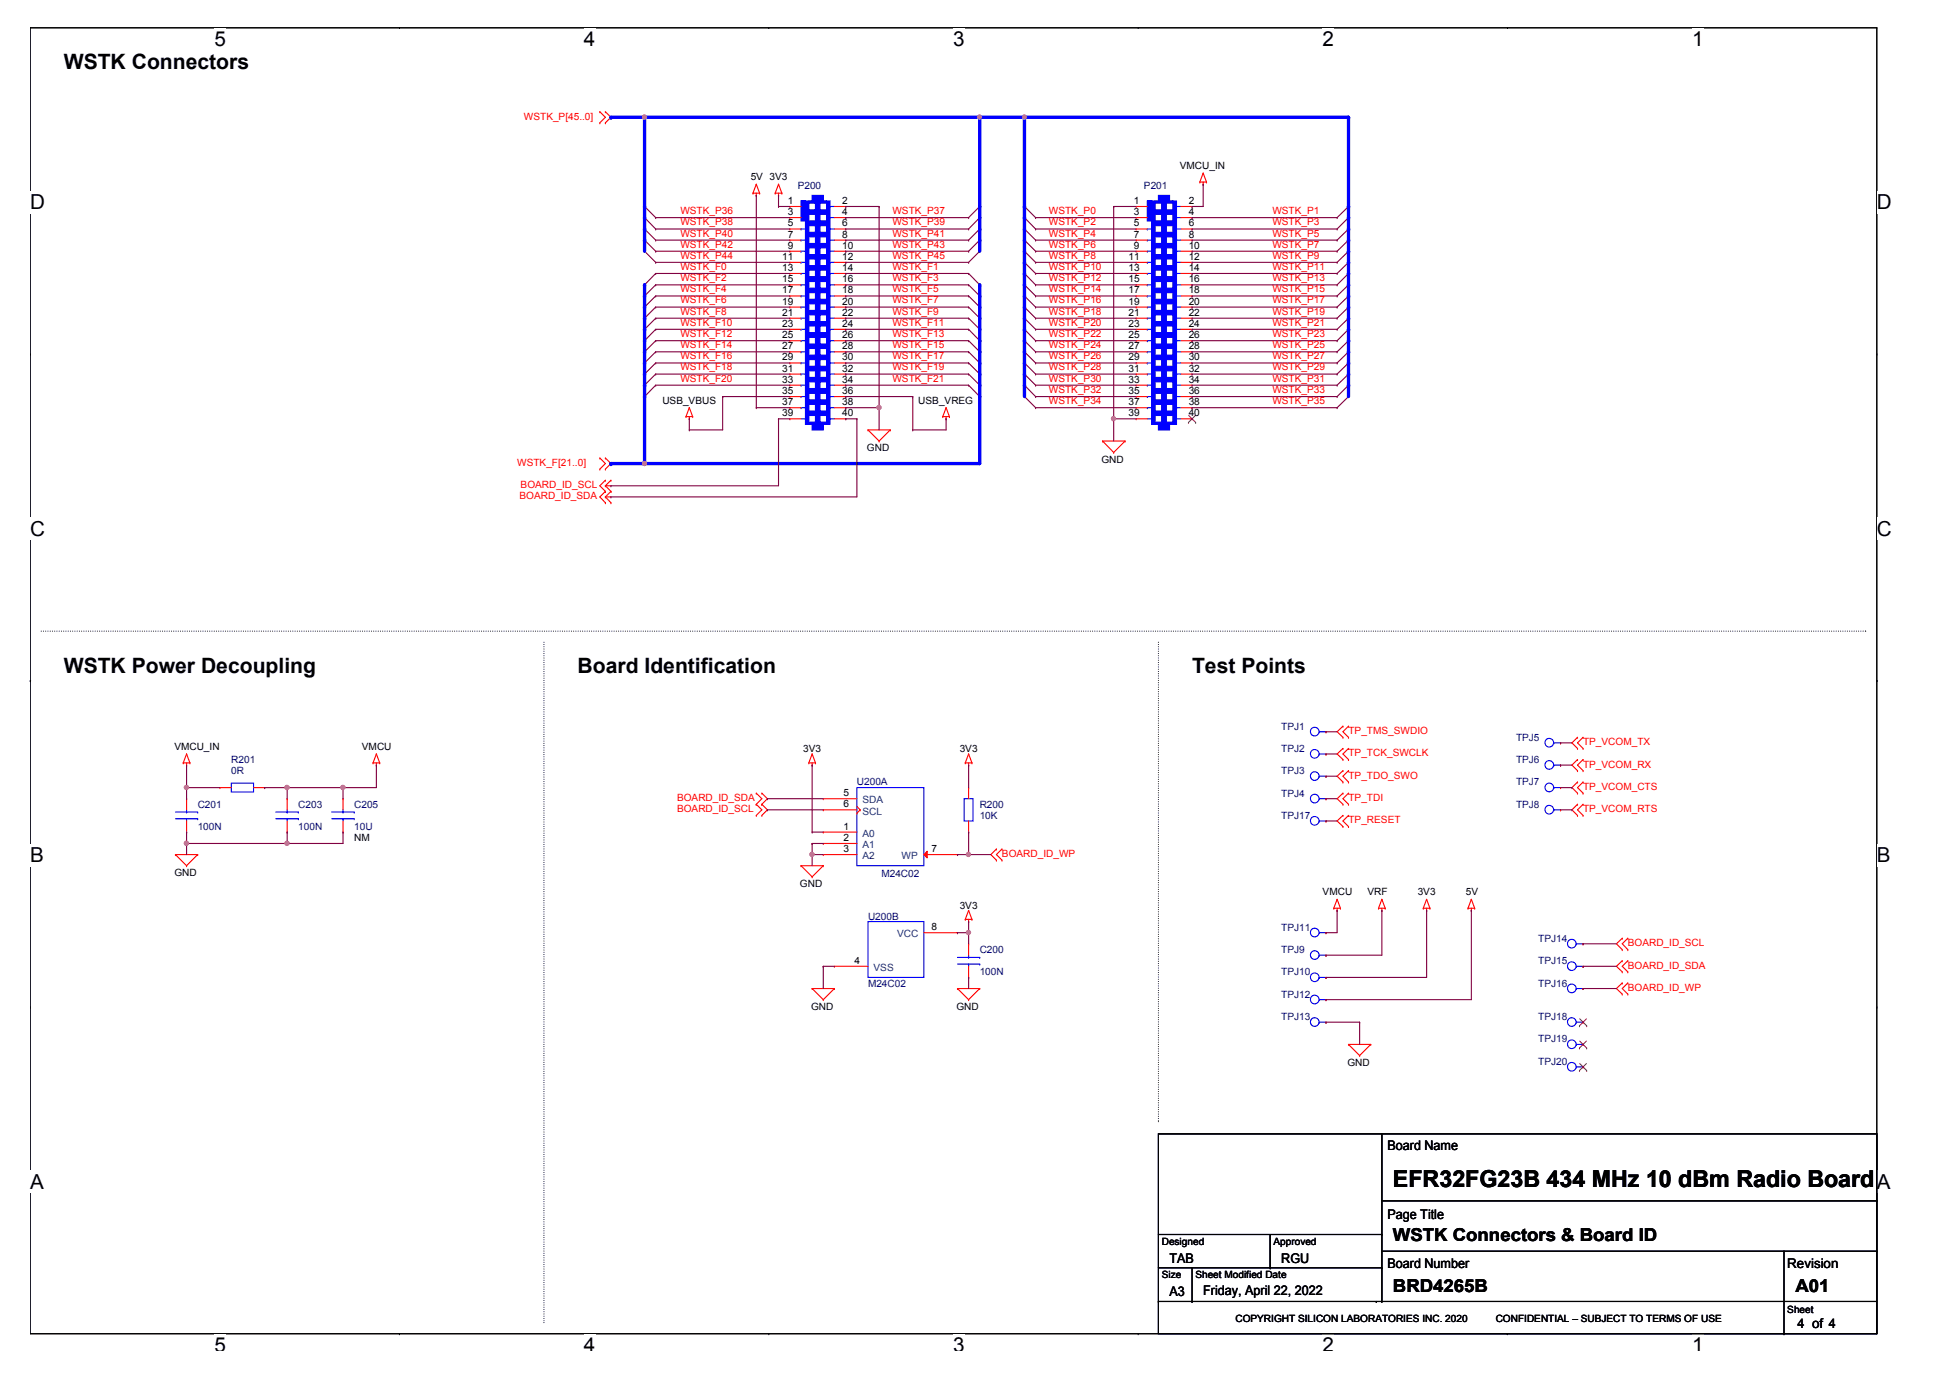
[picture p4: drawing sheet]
<svg xmlns="http://www.w3.org/2000/svg" width="297mm" height="210mm" viewBox="0 0 297 210" stroke-linecap="round" stroke-linejoin="round" font-family="sans-serif">
<defs><g id="words">
<text font-size="3.6" x="212.2" y="180.8">EFR32FG23B 434 MHz 10 dBm Radio Board</text>
<g font-size="3.2">
<text x="9.7" y="10.6">WSTK Connectors</text>
<text x="9.7" y="102.5">WSTK Power Decoupling</text>
<text x="88" y="102.5">Board Identification</text>
<text x="181.6" y="102.5">Test Points</text>
</g>
<g font-size="3.1">
<text x="32.7" y="7">5</text>
<text x="89" y="7">4</text>
<text x="145.2" y="7">3</text>
<text x="201.5" y="7">2</text>
<text x="257.7" y="7">1</text>
<text x="4.6" y="31.9">D</text>
<text x="285.9" y="31.9">D</text>
<text x="4.6" y="81.6">C</text>
<text x="285.9" y="81.6">C</text>
<text x="4.6" y="131.3">B</text>
<text x="285.9" y="131.3">B</text>
<text x="4.6" y="181.1">A</text>
<text x="285.9" y="181.1">A</text>
<text x="32.7" y="206">5</text>
<text x="89" y="206">4</text>
<text x="145.2" y="206">3</text>
<text x="201.5" y="206">2</text>
<text x="257.7" y="206">1</text>
</g>
<g font-size="2.7">
<text x="212.2" y="189">WSTK Connectors &amp; Board ID</text>
<text x="212.2" y="196.8">BRD4265B</text>
<text x="273.5" y="196.8">A01</text>
</g>
<g font-size="2">
<text x="211.3" y="175.1">Board Name</text>
<text x="211.3" y="185.7">Page Title</text>
<text x="178.2" y="192.3">TAB</text>
<text x="178.2" y="197.4">A3</text>
<text x="183.3" y="197.2">Friday, April 22, 2022</text>
<text x="195.2" y="192.3">RGU</text>
<text x="211.3" y="193.2">Board Number</text>
<text x="272.3" y="193.2">Revision</text>
<text x="273.8" y="202.4">4 of 4</text>
</g>
<g font-size="1.5" fill="#f00">
<text x="79.8" y="18.2">WSTK_P[45..0]</text>
<text x="103.6" y="32.6">WSTK_P36</text>
<text x="103.6" y="34.3">WSTK_P38</text>
<text x="135.9" y="32.6">WSTK_P37</text>
<text x="135.9" y="34.3">WSTK_P39</text>
<text x="159.8" y="32.6">WSTK_P0</text>
<text x="159.8" y="34.3">WSTK_P2</text>
<text x="193.8" y="32.6">WSTK_P1</text>
<text x="193.8" y="34.3">WSTK_P3</text>
<text x="103.6" y="41.1">WSTK_F0</text>
<text x="103.6" y="36">WSTK_P40</text>
<text x="103.6" y="37.7">WSTK_P42</text>
<text x="103.6" y="39.4">WSTK_P44</text>
<text x="135.9" y="41.1">WSTK_F1</text>
<text x="135.9" y="36">WSTK_P41</text>
<text x="135.9" y="37.7">WSTK_P43</text>
<text x="135.9" y="39.4">WSTK_P45</text>
<text x="159.8" y="36">WSTK_P4</text>
<text x="159.8" y="37.7">WSTK_P6</text>
<text x="159.8" y="39.4">WSTK_P8</text>
<text x="159.8" y="41.1">WSTK_P10</text>
<text x="193.8" y="36">WSTK_P5</text>
<text x="193.8" y="37.7">WSTK_P7</text>
<text x="193.8" y="39.4">WSTK_P9</text>
<text x="193.8" y="41.1">WSTK_P11</text>
<text x="103.6" y="42.8">WSTK_F2</text>
<text x="103.6" y="44.5">WSTK_F4</text>
<text x="103.6" y="46.2">WSTK_F6</text>
<text x="103.6" y="47.9">WSTK_F8</text>
<text x="135.9" y="42.8">WSTK_F3</text>
<text x="135.9" y="44.5">WSTK_F5</text>
<text x="135.9" y="46.2">WSTK_F7</text>
<text x="135.9" y="47.9">WSTK_F9</text>
<text x="159.8" y="42.8">WSTK_P12</text>
<text x="159.8" y="44.5">WSTK_P14</text>
<text x="159.8" y="46.2">WSTK_P16</text>
<text x="159.8" y="47.9">WSTK_P18</text>
<text x="193.8" y="42.8">WSTK_P13</text>
<text x="193.8" y="44.5">WSTK_P15</text>
<text x="193.8" y="46.2">WSTK_P17</text>
<text x="193.8" y="47.9">WSTK_P19</text>
<text x="103.6" y="49.6">WSTK_F10</text>
<text x="103.6" y="51.3">WSTK_F12</text>
<text x="103.6" y="53">WSTK_F14</text>
<text x="135.9" y="49.6">WSTK_F11</text>
<text x="135.9" y="51.3">WSTK_F13</text>
<text x="135.9" y="53">WSTK_F15</text>
<text x="159.8" y="49.6">WSTK_P20</text>
<text x="159.8" y="51.3">WSTK_P22</text>
<text x="159.8" y="53">WSTK_P24</text>
<text x="193.8" y="49.6">WSTK_P21</text>
<text x="193.8" y="51.3">WSTK_P23</text>
<text x="193.8" y="53">WSTK_P25</text>
<text x="103.6" y="54.7">WSTK_F16</text>
<text x="103.6" y="56.4">WSTK_F18</text>
<text x="103.6" y="58.1">WSTK_F20</text>
<text x="135.9" y="54.7">WSTK_F17</text>
<text x="135.9" y="56.4">WSTK_F19</text>
<text x="135.9" y="58.1">WSTK_F21</text>
<text x="159.8" y="54.7">WSTK_P26</text>
<text x="159.8" y="56.4">WSTK_P28</text>
<text x="159.8" y="58.1">WSTK_P30</text>
<text x="159.8" y="59.9">WSTK_P32</text>
<text x="193.8" y="54.7">WSTK_P27</text>
<text x="193.8" y="56.4">WSTK_P29</text>
<text x="193.8" y="58.1">WSTK_P31</text>
<text x="193.8" y="59.9">WSTK_P33</text>
<text x="159.8" y="61.6">WSTK_P34</text>
<text x="193.8" y="61.6">WSTK_P35</text>
<text x="78.8" y="71">WSTK_F[21..0]</text>
<text x="79.1" y="76.1">BOARD_ID_SDA</text>
<text x="79.3" y="74.4">BOARD_ID_SCL</text>
<text x="205.4" y="111.8">TP_TMS_SWDIO</text>
<text x="241.1" y="113.5">TP_VCOM_TX</text>
<text x="205.4" y="115.2">TP_TCK_SWCLK</text>
<text x="205.4" y="118.6">TP_TDO_SWO</text>
<text x="241.1" y="116.9">TP_VCOM_RX</text>
<text x="103.1" y="123.7">BOARD_ID_SCL</text>
<text x="103.1" y="122">BOARD_ID_SDA</text>
<text x="205.4" y="122">TP_TDI</text>
<text x="205.4" y="125.4">TP_RESET</text>
<text x="241.1" y="120.3">TP_VCOM_CTS</text>
<text x="241.1" y="123.7">TP_VCOM_RTS</text>
<text x="152.6" y="130.6">BOARD_ID_WP</text>
<text x="248" y="144.1">BOARD_ID_SCL</text>
<text x="248" y="147.6">BOARD_ID_SDA</text>
<text x="248" y="151">BOARD_ID_WP</text>
</g>
<g font-size="1.5">
<text x="114.4" y="27.4">5V 3V3</text>
<text x="179.7" y="25.7">VMCU_IN</text>
<text x="120" y="31.1">1</text>
<text x="120" y="32.8">3</text>
<text x="120" y="34.5">5</text>
<text x="128.3" y="31.1">2</text>
<text x="128.3" y="32.8">4</text>
<text x="128.3" y="34.5">6</text>
<text x="172.7" y="31.1">1</text>
<text x="172.7" y="32.8">3</text>
<text x="172.7" y="34.5">5</text>
<text x="181.1" y="31.1">2</text>
<text x="181.1" y="32.8">4</text>
<text x="181.1" y="34.5">6</text>
<text x="119.1" y="39.6">11</text>
<text x="119.1" y="41.3">13</text>
<text x="120" y="36.2">7</text>
<text x="120" y="37.9">9</text>
<text x="128.3" y="36.2">8</text>
<text x="128.3" y="37.9">10</text>
<text x="128.3" y="39.6">12</text>
<text x="128.3" y="41.3">14</text>
<text x="171.9" y="39.6">11</text>
<text x="171.9" y="41.3">13</text>
<text x="172.7" y="36.2">7</text>
<text x="172.7" y="37.9">9</text>
<text x="181.1" y="36.2">8</text>
<text x="181.1" y="37.9">10</text>
<text x="181.1" y="39.6">12</text>
<text x="181.1" y="41.3">14</text>
<text x="119.1" y="43">15</text>
<text x="119.1" y="44.7">17</text>
<text x="119.1" y="46.4">19</text>
<text x="128.3" y="43">16</text>
<text x="128.3" y="44.7">18</text>
<text x="128.3" y="46.4">20</text>
<text x="171.9" y="43">15</text>
<text x="171.9" y="44.7">17</text>
<text x="171.9" y="46.4">19</text>
<text x="181.1" y="43">16</text>
<text x="181.1" y="44.7">18</text>
<text x="181.1" y="46.4">20</text>
<text x="119.1" y="48.1">21</text>
<text x="119.1" y="49.8">23</text>
<text x="119.1" y="51.5">25</text>
<text x="119.1" y="53.2">27</text>
<text x="128.3" y="48.1">22</text>
<text x="128.3" y="49.8">24</text>
<text x="128.3" y="51.5">26</text>
<text x="128.3" y="53.2">28</text>
<text x="171.9" y="48.1">21</text>
<text x="171.9" y="49.8">23</text>
<text x="171.9" y="51.5">25</text>
<text x="171.9" y="53.2">27</text>
<text x="181.1" y="48.1">22</text>
<text x="181.1" y="49.8">24</text>
<text x="181.1" y="51.5">26</text>
<text x="181.1" y="53.2">28</text>
<text x="119.1" y="54.9">29</text>
<text x="119.1" y="56.6">31</text>
<text x="119.1" y="58.3">33</text>
<text x="128.3" y="54.9">30</text>
<text x="128.3" y="56.6">32</text>
<text x="128.3" y="58.3">34</text>
<text x="171.9" y="54.9">29</text>
<text x="171.9" y="56.6">31</text>
<text x="171.9" y="58.3">33</text>
<text x="181.1" y="54.9">30</text>
<text x="181.1" y="56.6">32</text>
<text x="181.1" y="58.3">34</text>
<text x="100.9" y="61.5">USB_VBUS</text>
<text x="119.1" y="60">35</text>
<text x="119.1" y="61.7">37</text>
<text x="119.1" y="63.4">39</text>
<text x="128.3" y="60">36</text>
<text x="128.3" y="61.7">38</text>
<text x="128.3" y="63.4">40</text>
<text x="139.9" y="61.5">USB_VREG</text>
<text x="171.9" y="60">35</text>
<text x="171.9" y="61.7">37</text>
<text x="171.9" y="63.4">39</text>
<text x="181.1" y="60">36</text>
<text x="181.1" y="61.7">38</text>
<text x="181.1" y="63.4">40</text>
<text x="132.1" y="68.7">GND</text>
<text x="167.8" y="70.5">GND</text>
<text x="26.6" y="114.2">VMCU_IN</text>
<text x="55.1" y="114.2">VMCU</text>
<text x="122.4" y="114.6">3V3</text>
<text x="146.2" y="114.6">3V3</text>
<text x="128.5" y="121.3">5</text>
<text x="128.5" y="123">6</text>
<text x="53.9" y="128.1">NM</text>
<text x="128.5" y="126.4">1</text>
<text x="128.5" y="128.1">2</text>
<text x="128.5" y="129.8">3</text>
<text x="141.9" y="129.8">7</text>
<text x="26.6" y="133.4">GND</text>
<text x="121.8" y="135.1">GND</text>
<text x="201.5" y="136.3">VMCU</text>
<text x="208.3" y="136.3">VRF</text>
<text x="216" y="136.3">3V3</text>
<text x="223.3" y="136.3">5V</text>
<text x="141.9" y="141.7">8</text>
<text x="146.2" y="138.4">3V3</text>
<text x="130.2" y="146.8">4</text>
<text x="123.5" y="153.8">GND</text>
<text x="145.7" y="153.8">GND</text>
<text x="205.2" y="162.3">GND</text>
<text x="177" y="189.6">Designed</text>
<text x="194" y="189.6">Approved</text>
<text x="177" y="194.7">Size</text>
<text x="182.1" y="194.7">Sheet Modified Date</text>
<text x="188.2" y="201.3">COPYRIGHT SILICON LABORATORIES INC. 2020</text>
<text x="227.8" y="201.3">CONFIDENTIAL – SUBJECT TO TERMS OF USE</text>
<text x="272.3" y="200">Sheet</text>
</g>
<g font-size="1.5" fill="#000080">
<text x="121.5" y="28.8">P200</text>
<text x="174.3" y="28.8">P201</text>
<text x="195.2" y="111.1">TPJ1</text>
<text x="230.9" y="112.9">TPJ5</text>
<text x="35.2" y="116.2">R201</text>
<text x="35.2" y="117.9">0R</text>
<text x="130.5" y="119.6">U200A</text>
<text x="195.2" y="114.6">TPJ2</text>
<text x="195.2" y="117.9">TPJ3</text>
<text x="230.9" y="116.2">TPJ6</text>
<text x="230.9" y="119.6">TPJ7</text>
<text x="30.1" y="123.1">C201</text>
<text x="45.4" y="123.1">C203</text>
<text x="53.9" y="123.1">C205</text>
<text x="149.2" y="123.1">R200</text>
<text x="149.2" y="124.8">10K</text>
<text x="195.2" y="124.8">TPJ17</text>
<text x="195.2" y="121.4">TPJ4</text>
<text x="230.9" y="123.1">TPJ8</text>
<text x="30.1" y="126.4">100N</text>
<text x="45.4" y="126.4">100N</text>
<text x="53.9" y="126.4">10U</text>
<text x="134.3" y="133.6">M24C02</text>
<text x="132.2" y="140.1">U200B</text>
<text x="195.2" y="141.8">TPJ11</text>
<text x="234.3" y="143.5">TPJ14</text>
<text x="149.2" y="145.2">C200</text>
<text x="149.2" y="148.6">100N</text>
<text x="195.2" y="148.6">TPJ10</text>
<text x="195.2" y="145.2">TPJ9</text>
<text x="234.3" y="146.9">TPJ15</text>
<text x="132.2" y="150.3">M24C02</text>
<text x="195.2" y="152">TPJ12</text>
<text x="195.2" y="155.4">TPJ13</text>
<text x="234.3" y="150.3">TPJ16</text>
<text x="234.3" y="155.4">TPJ18</text>
<text x="234.3" y="158.8">TPJ19</text>
<text x="234.3" y="162.2">TPJ20</text>
</g>
<g font-size="1.5" fill="#004080">
<text x="131.4" y="122.4">SDA</text>
<text x="131.4" y="124.1">SCL</text>
<text x="131.4" y="127.5">A0</text>
<text x="131.4" y="129.2">A1</text>
<text x="131.4" y="130.9">A2</text>
<text x="137.3" y="130.9">WP</text>
<text x="136.7" y="142.8">VCC</text>
<text x="133.1" y="147.9">VSS</text>
</g>
</g></defs>
<path d="M4.6 4.2h281.3v199h-281.3z" fill="none" stroke="#000" stroke-width=".17"/>
<g fill="#fff">
<path d="M32.7 4.2h1.7v3.5h-1.7z"/>
<path d="M32.7 203.2h1.7v2.5h-1.7z"/>
</g>
<path d="M60.8 4.2h.1M60.8 203.2h.1" fill="none" stroke="#000" stroke-width=".17"/>
<g fill="#fff">
<path d="M89 4.2h1.7v3.5h-1.7z"/>
<path d="M89 203.2h1.7v2.5h-1.7z"/>
</g>
<path d="M117.1 4.2h.1M117.1 203.2h.1" fill="none" stroke="#000" stroke-width=".17"/>
<g fill="#fff">
<path d="M145.2 4.2h1.8v3.5h-1.8z"/>
<path d="M145.2 203.2h1.8v2.5h-1.8z"/>
</g>
<path d="M173.4 4.2h.1M173.4 203.2h.1" fill="none" stroke="#000" stroke-width=".17"/>
<g fill="#fff">
<path d="M201.5 4.2h1.7v3.5h-1.7z"/>
<path d="M201.5 203.2h1.7v2.5h-1.7z"/>
</g>
<path d="M229.6 4.2h.1M229.6 203.2h.1" fill="none" stroke="#000" stroke-width=".17"/>
<g fill="#fff">
<path d="M257.7 4.2h1.8v3.5h-1.8z"/>
<path d="M257.7 203.2h1.8v2.5h-1.8z"/>
<path d="M4.6 29.1h2.2v3.5h-2.2z"/>
<path d="M285.9 29.1h2.2v3.5h-2.2z"/>
<path d="M4.6 78.8h2.2v3.5h-2.2z"/>
<path d="M285.9 78.8h2.2v3.5h-2.2z"/>
</g>
<path d="M4.6 53.9h.1M285.9 53.9h.1" fill="none" stroke="#000" stroke-width=".17"/>
<g fill="#fff">
<path d="M4.6 128.5h2.1v3.5h-2.1z"/>
<path d="M285.9 128.5h2.1v3.5h-2.1z"/>
</g>
<path d="M4.6 103.7h.1M285.9 103.7h.1" fill="none" stroke="#000" stroke-width=".17"/>
<path d="M4.6 103.7h.1M285.9 103.7h.1" fill="none" stroke="#000" stroke-width=".15"/>
<g fill="#fff">
<path d="M4.6 178.3h2.1v3.4h-2.1z"/>
<path d="M285.9 178.3h2.1v3.4h-2.1z"/>
</g>
<g fill="none" stroke="#000" stroke-width=".17">
<path d="M4.6 153.4h.1M285.9 153.4h.1M176.5 172.7h109.4v30.5h-109.4zM210.5 172.7v25.5M176.5 198.2h.1M176.5 198.2h109.4M176.5 193.1h34M176.5 188h34M181.6 198.2h.1M181.6 193.1v5.1M193.5 193.1h.1M193.5 188v5.1"/>
<path d="M209.6 198.2h.1M210.5 198.2h.1M210.5 193.1h.1M210.5 188h.1M210.5 182.9h75.4M210.5 190.6h75.4M271.8 190.6v12.6M285.9 182.9h.1M285.9 190.6h.1M271.8 203.2h.1"/>
</g>
<path d="M6.3 96.1h277.9M82.9 97.8v103.7M176.5 97.8v73.1M284.2 96.1h.1M176.5 170.9h.1M82.9 201.5h.1" fill="none" stroke="#000" stroke-width=".17" stroke-dasharray="0 .3"/>
<g fill="none" stroke="#f00" stroke-width=".17">
<path d="M91.4 17h.1M91.4 18.7h.1M91.4 17l.8 .9-.8 .8M92.2 17h.1M92.2 18.7h.1M92.2 17l.9 .9-.9 .8M114.7 29.4h.1M114.7 29.4h1M115.2 29.8h.1M115.2 28.1h.1M115.2 29.4v.4M115.2 28.1l-.5 1.3"/>
<path d="M115.2 28.1l.5 1.3M115.7 29.4h.1M118.1 29.4h.1M118.1 29.4h1M118.6 29.8h.1M118.6 28.1h.1M118.6 29.4v.4M118.6 28.1l-.5 1.3M118.6 28.1l.5 1.3M119.1 29.4h.1M182.8 27.7h.1M182.8 27.7h1"/>
<path d="M183.3 28.1h.1M183.3 26.4h.1M183.3 27.7v.4M183.3 26.4l-.5 1.3M183.3 26.4l.5 1.3M183.8 27.7h.1M91.4 69.8h.1M91.4 71.5h.1M91.4 69.8l.8 .8-.8 .9M92.2 74.8h.1M92.2 73.2h.1M92.2 74h.1"/>
<path d="M92.2 76.6h.1M92.2 75.7h.1M92.2 69.8h.1M92.2 71.5h.1M92.2 73.2l-.8 .8 .8 .8M92.2 74l.9 .8M92.2 74h.9M92.2 74.8l-.8 .9 .8 .9M92.2 75.7l.9 .9M92.2 75.7h.9M92.2 69.8l.9 .8-.9 .9M93.1 74.8h.1"/>
<path d="M93.1 73.2h.1M93.1 76.6h.1M93.1 73.2l-.9 .8M93.1 74.8l-.9 .9M104.5 63.5h.1M104.5 63.5h1M105 63.8h.1M105 62.1h.1M105 63.5v.3M105 62.1l-.5 1.4M105 62.1l.5 1.4M105.5 63.5h.1"/>
<path d="M132.2 65.5h.1M132.2 65.5h3.4M132.2 65.5l1.7 1.7M133.9 67.2h.1M135.6 65.5h.1M135.6 65.5l-1.7 1.7M143.6 63.5h.1M143.6 63.5h1M144.1 63.8h.1M144.1 62.1h.1M144.1 63.5v.3M144.1 62.1l-.5 1.4"/>
<path d="M144.1 62.1l.5 1.4M144.6 63.5h.1M168 67.2h.1M168 67.2h3.4M168 67.2l1.6 1.7M169.6 68.9h.1M171.4 67.2h.1M171.4 67.2l-1.8 1.7M27.9 116.2h.1M27.9 116.2h1M28.4 116.5h.1M28.4 114.8h.1"/>
<path d="M28.4 116.2v.3M28.4 114.8l-.5 1.4M28.4 114.8l.5 1.4M28.9 116.2h.1M56.8 116.2h.1M56.8 116.2h1M57.3 116.5h.1M57.3 114.8h.1M57.3 116.2v.3M57.3 114.8l-.5 1.4M57.3 114.8l.5 1.4M57.8 116.2h.1"/>
<path d="M123.2 116.2h.1M123.2 116.2h1M123.7 116.5h.1M123.7 114.8h.1M123.7 116.2v.3M123.7 114.8l-.5 1.4M123.7 114.8l.5 1.4M124.2 116.2h.1M147 116.2h.1M147 116.2h1.1M147.5 116.5h.1M147.5 114.8h.1"/>
<path d="M147.5 120h.1M147.5 116.2v.3M147.5 120v1.7M147.5 114.8l-.5 1.4M147.5 114.8l.6 1.4M148.1 116.2h.1M204.6 115.7h.1M204.6 114h.1M204.6 119.1h.1M204.6 117.4h.1M204.6 112.3h.1M204.6 110.6h.1"/>
<path d="M204.6 114l-.9 .8 .9 .9M204.6 117.4l-.9 .8 .9 .9M204.6 110.6l-.9 .9 .9 .8M205.4 115.7h.1M205.4 114h.1M205.4 119.1h.1M205.4 117.4h.1M205.4 112.3h.1M205.4 110.6h.1M205.4 114l-.8 .8 .8 .9M205.4 117.4l-.8 .8 .8 .9M205.4 110.6l-.8 .9 .8 .8"/>
<path d="M237.7 116.5h.1M237.7 120h.1M240.3 119.1h.1M240.3 114h.1M240.3 112.3h.1M240.3 117.4h.1M240.3 115.7h.1M240.3 119.1l-.8 .9 .8 .8M240.3 112.3l-.8 .9 .8 .8M240.3 115.7l-.8 .8 .8 .9M241.1 119.1h.1M241.1 114h.1"/>
<path d="M241.1 112.3h.1M241.1 117.4h.1M241.1 115.7h.1M241.1 119.1l-.8 .9 .8 .8M241.1 112.3l-.8 .9 .8 .8M241.1 115.7l-.8 .8 .8 .9M26.7 130.2h.1M26.7 130.2h3.4M26.7 130.2l1.7 1.7M28.4 131.9h.1M30.1 130.2h.1M30.1 130.2l-1.7 1.7"/>
<path d="M115.2 122.5h.1M115.2 124.2h.1M115.2 120.8h.1M115.2 122.5l.8 .9-.8 .8M115.2 120.8l.8 .9-.8 .8M116 122.5h.1M116 124.2h.1M116 120.8h.1M116 120.8l.9 .9-.9 .8M116 122.5l.9 .9-.9 .8M122 131.9h.1M122 131.9h3.4"/>
<path d="M122 131.9l1.7 1.7M123.7 133.6h.1M125.4 131.9h.1M125.4 131.9l-1.7 1.7M147.5 138.7h.1M147.5 126.7h.1M147.5 125.1v1.6M147.5 138.7l-.5 1.3M147.5 138.7l.6 1.3M151.8 131h.1M151.8 129.3h.1M151.8 129.3l-.9 .9 .9 .8"/>
<path d="M152.6 131h.1M152.6 129.3h.1M152.6 129.3l-.8 .9 .8 .8M203.2 138.3h.1M203.2 138.3h1M203.7 138.7h.1M203.7 137h.1M203.7 138.3v.4M203.7 137l-.5 1.3M203.7 137l.5 1.3M204.2 138.3h.1M204.6 122.5h.1"/>
<path d="M204.6 120.8h.1M204.6 125.9h.1M204.6 124.2h.1M204.6 120.8l-.9 .9 .9 .8M204.6 124.2l-.9 .9 .9 .8M205.4 122.5h.1M205.4 120.8h.1M205.4 125.9h.1M205.4 124.2h.1M205.4 120.8l-.8 .9 .8 .8M205.4 124.2l-.8 .9 .8 .8M210 138.3h.1"/>
<path d="M210 138.3h1M210.5 138.7h.1M210.5 137h.1M210.5 138.3v.4M210.5 137l-.5 1.3M210.5 137l.5 1.3M211 138.3h.1M216.8 138.3h.1M216.8 138.3h1M217.3 138.7h.1M217.3 137h.1M217.3 138.3v.4"/>
<path d="M217.3 137l-.5 1.3M217.3 137l.5 1.3M217.8 138.3h.1M223.6 138.3h.1M223.6 138.3h1M224.1 138.7h.1M224.1 137h.1M224.1 138.3v.4M224.1 137l-.5 1.3M224.1 137l.5 1.3M224.6 138.3h.1M237.7 123.4h.1"/>
<path d="M240.3 120.8h.1M240.3 124.2h.1M240.3 122.5h.1M240.3 122.5l-.8 .9 .8 .8M241.1 120.8h.1M241.1 124.2h.1M241.1 122.5h.1M241.1 122.5l-.8 .9 .8 .8M123.7 150.6h.1M123.7 150.6h3.4M123.7 150.6l1.7 1.7M125.4 152.3h.1"/>
<path d="M127.1 150.6h.1M127.1 150.6l-1.7 1.7M145.9 150.6h.1M145.9 150.6h3.3M145.9 150.6l1.6 1.7M147 140h.1M147 140h1.1M147.5 140.4h.1M147.5 152.3h.1M147.5 140v.4M148.1 140h.1M149.2 150.6h.1"/>
<path d="M149.2 150.6l-1.7 1.7M202 142.1h.1M202 148.9h.1M202 145.5h.1M205.4 159.1h.1M205.4 159.1h3.4M205.4 159.1l1.7 1.7M208.8 159.1h.1M208.8 159.1l-1.7 1.7M241.1 143.8h.1M241.1 150.6h.1M247.1 144.7h.1"/>
<path d="M247.1 142.9h.1M247.1 148h.1M247.1 146.3h.1M247.1 151.4h.1M247.1 149.7h.1M247.1 142.9l-.9 .9 .9 .9M247.1 146.3l-.9 .9 .9 .8M247.1 149.7l-.9 .9 .9 .8M248 144.7h.1M248 142.9h.1M248 148h.1M248 146.3h.1"/>
<path d="M248 151.4h.1M248 149.7h.1M248 142.9l-.9 .9 .9 .9M248 146.3l-.9 .9 .9 .8M248 149.7l-.9 .9 .9 .8M207.1 160.8h.1"/>
</g>
<g fill="none" stroke="#800040" stroke-width=".17">
<path d="M98.2 31.5h.1M98.2 33.1h.1M98.2 34.9h.1M98.2 36.6h.1M98.2 38.3h.1M98.2 31.5l1.7 1.6M98.2 33.1l1.7 1.8M98.2 34.9l1.7 1.7M98.2 36.6l1.7 1.7M98.2 38.3l1.7 1.7M147.5 34.9h.1M147.5 36.6h.1"/>
<path d="M147.5 38.3h.1M147.5 40h.1M147.5 33.1h.1M149.2 33.1l-1.7 1.8M149.2 34.9l-1.7 1.7M149.2 36.6l-1.7 1.7M149.2 38.3l-1.7 1.7M149.2 31.5l-1.7 1.6M156.1 31.5h.1M156.1 33.1h.1M156.1 34.9h.1M156.1 36.6h.1"/>
<path d="M156.1 38.3h.1M156.1 40h.1M156.1 31.5l1.6 1.6M156.1 33.1l1.6 1.8M156.1 34.9l1.6 1.7M156.1 36.6l1.6 1.7M156.1 38.3l1.6 1.7M156.1 40l1.6 1.7M203.7 33.1h.1M203.7 34.9h.1M203.7 36.6h.1M203.7 38.3h.1"/>
<path d="M203.7 40h.1M205.4 31.5l-1.7 1.6M205.4 33.1l-1.7 1.8M205.4 34.9l-1.7 1.7M205.4 36.6l-1.7 1.7M205.4 38.3l-1.7 1.7M205.4 40l-1.7 1.7M98.2 43.4h.1M98.2 45.1h.1M98.2 46.8h.1M98.2 48.5h.1M98.2 50.2h.1"/>
<path d="M98.2 51.9h.1M98.2 53.6h.1M98.2 55.3h.1M98.2 57h.1M98.2 58.7h.1M99.9 41.7l-1.7 1.7M99.9 43.4l-1.7 1.7M99.9 45.1l-1.7 1.7M99.9 46.8l-1.7 1.7M99.9 48.5l-1.7 1.7M99.9 50.2l-1.7 1.7M99.9 51.9l-1.7 1.7"/>
<path d="M99.9 53.6l-1.7 1.7M99.9 55.3l-1.7 1.7M99.9 57l-1.7 1.7M99.9 58.7l-1.7 1.7M147.5 41.7h.1M147.5 43.4h.1M147.5 45.1h.1M147.5 46.8h.1M147.5 48.5h.1M147.5 50.2h.1M147.5 51.9h.1M147.5 53.6h.1"/>
<path d="M147.5 55.3h.1M147.5 57h.1M147.5 58.7h.1M147.5 43.4l1.7 1.7M147.5 45.1l1.7 1.7M147.5 46.8l1.7 1.7M147.5 48.5l1.7 1.7M147.5 41.7l1.7 1.7M147.5 50.2l1.7 1.7M147.5 51.9l1.7 1.7M147.5 53.6l1.7 1.7M147.5 55.3l1.7 1.7"/>
<path d="M147.5 57l1.7 1.7M147.5 58.7l1.7 1.7M156.1 41.7h.1M156.1 43.4h.1M156.1 45.1h.1M156.1 46.8h.1M156.1 48.5h.1M156.1 50.2h.1M156.1 51.9h.1M156.1 53.6h.1M156.1 55.3h.1M156.1 57h.1"/>
<path d="M156.1 58.7h.1M156.1 41.7l1.6 1.7M156.1 43.4l1.6 1.7M156.1 45.1l1.6 1.7M156.1 46.8l1.6 1.7M156.1 48.5l1.6 1.7M156.1 50.2l1.6 1.7M156.1 51.9l1.6 1.7M156.1 53.6l1.6 1.7M156.1 55.3l1.6 1.7M156.1 57l1.6 1.7M156.1 58.7l1.6 1.7"/>
<path d="M203.7 41.7h.1M203.7 43.4h.1M203.7 45.1h.1M203.7 46.8h.1M203.7 48.5h.1M203.7 50.2h.1M203.7 51.9h.1M203.7 53.6h.1M203.7 55.3h.1M203.7 57h.1M203.7 58.7h.1M205.4 41.7l-1.7 1.7"/>
<path d="M205.4 43.4l-1.7 1.7M205.4 45.1l-1.7 1.7M205.4 46.8l-1.7 1.7M205.4 48.5l-1.7 1.7M205.4 50.2l-1.7 1.7M205.4 51.9l-1.7 1.7M205.4 53.6l-1.7 1.7M205.4 55.3l-1.7 1.7M205.4 57l-1.7 1.7M205.4 58.7l-1.7 1.7M98.2 60.4h.1M156.1 60.4h.1"/>
<path d="M156.1 60.4l1.6 1.7M203.7 60.4h.1M203.7 62.1h.1M205.4 60.4l-1.7 1.7"/>
</g>
<g fill="none" stroke="#00f" stroke-width=".17">
<path d="M236.7 116.5h.1M236.7 120h.1M236.7 116.5h1M236.7 120h1M146.9 121.7h1.3v3.4h-1.3zM236.7 123.4h.1M236.7 123.4h1M201 142.1h.1M201 148.9h.1M201 145.5h.1M201 142.1h1M201 148.9h1"/>
<path d="M201 145.5h1M240.1 143.8h.1M240.1 150.6h.1M240.1 143.8h1M240.1 150.6h1"/>
<circle cx="236" cy="116.5" r=".66"/>
<circle cx="236" cy="119.9" r=".66"/>
<circle cx="236" cy="123.3" r=".66"/>
<circle cx="200.3" cy="148.9" r=".66"/>
<circle cx="200.3" cy="145.5" r=".66"/>
<circle cx="200.3" cy="142" r=".66"/>
<circle cx="239.4" cy="150.6" r=".66"/>
<circle cx="239.4" cy="143.7" r=".66"/>
</g>
<path d="M125.9 30.6h.5v34h-.5z" fill-rule="evenodd" fill="#00f"/>
<path d="M125.9 30.6h.5v34h-.5z" fill="none" stroke="#00f" stroke-width=".17"/>
<path d="M122.7 30.6h.5v34h-.5z" fill-rule="evenodd" fill="#00f"/>
<path d="M122.7 30.6h.5v34h-.5z" fill="none" stroke="#00f" stroke-width=".17"/>
<path d="M124.6 61.3h1.3v.3h-1v1h1v.3h-1.3z" fill-rule="evenodd" fill="#00f"/>
<path d="M124.6 61.3h1.3v.3h-1v1h1v.3h-1.3z" fill="none" stroke="#00f" stroke-width=".17"/>
<path d="M124.6 62.9h1.3v.4h-1v1h1v.3h-1.3z" fill-rule="evenodd" fill="#00f"/>
<path d="M124.6 62.9h1.3v.4h-1v1h1v.3h-1.3z" fill="none" stroke="#00f" stroke-width=".17"/>
<path d="M123.7 64.6h1.7v.9h-1.7z" fill-rule="evenodd" fill="#00f"/>
<path d="M123.7 64.6h1.7v.9h-1.7z" fill="none" stroke="#00f" stroke-width=".17"/>
<path d="M123.2 62.9h1.4v1.7h-1.4v-.3h1v-1h-1z" fill-rule="evenodd" fill="#00f"/>
<path d="M123.2 62.9h1.4v1.7h-1.4v-.3h1v-1h-1z" fill="none" stroke="#00f" stroke-width=".17"/>
<path d="M123.2 61.3h1.4v1.6h-1.4v-.3h1v-1h-1z" fill-rule="evenodd" fill="#00f"/>
<path d="M123.2 61.3h1.4v1.6h-1.4v-.3h1v-1h-1z" fill="none" stroke="#00f" stroke-width=".17"/>
<path d="M123.2 59.6h1.4v1.7h-1.4v-.4h1v-1h-1z" fill-rule="evenodd" fill="#00f"/>
<path d="M123.2 59.6h1.4v1.7h-1.4v-.4h1v-1h-1z" fill="none" stroke="#00f" stroke-width=".17"/>
<path d="M124.6 59.6h1.3v.3h-1v1h1v.4h-1.3z" fill-rule="evenodd" fill="#00f"/>
<path d="M124.6 59.6h1.3v.3h-1v1h1v.4h-1.3z" fill="none" stroke="#00f" stroke-width=".17"/>
<path d="M123.2 57.8h1.4v1.8h-1.4v-.4h1v-1h-1z" fill-rule="evenodd" fill="#00f"/>
<path d="M123.2 57.8h1.4v1.8h-1.4v-.4h1v-1h-1z" fill="none" stroke="#00f" stroke-width=".17"/>
<path d="M124.6 57.8h1.3v.4h-1v1h1v.4h-1.3z" fill-rule="evenodd" fill="#00f"/>
<path d="M124.6 57.8h1.3v.4h-1v1h1v.4h-1.3z" fill="none" stroke="#00f" stroke-width=".17"/>
<path d="M123.2 56.1h1.4v1.7h-1.4v-.3h1v-1h-1z" fill-rule="evenodd" fill="#00f"/>
<path d="M123.2 56.1h1.4v1.7h-1.4v-.3h1v-1h-1z" fill="none" stroke="#00f" stroke-width=".17"/>
<path d="M124.6 56.1h1.3v.4h-1v1h1v.3h-1.3z" fill-rule="evenodd" fill="#00f"/>
<path d="M124.6 56.1h1.3v.4h-1v1h1v.3h-1.3z" fill="none" stroke="#00f" stroke-width=".17"/>
<path d="M123.2 54.4h1.4v1.7h-1.4v-.3h1v-1h-1z" fill-rule="evenodd" fill="#00f"/>
<path d="M123.2 54.4h1.4v1.7h-1.4v-.3h1v-1h-1z" fill="none" stroke="#00f" stroke-width=".17"/>
<path d="M124.6 54.4h1.3v.4h-1v1h1v.3h-1.3z" fill-rule="evenodd" fill="#00f"/>
<path d="M124.6 54.4h1.3v.4h-1v1h1v.3h-1.3z" fill="none" stroke="#00f" stroke-width=".17"/>
<path d="M123.2 47.6h1.4v1.7h-1.4v-.3h1v-1h-1z" fill-rule="evenodd" fill="#00f"/>
<path d="M123.2 47.6h1.4v1.7h-1.4v-.3h1v-1h-1z" fill="none" stroke="#00f" stroke-width=".17"/>
<path d="M124.6 47.6h1.3v.4h-1v1h1v.3h-1.3z" fill-rule="evenodd" fill="#00f"/>
<path d="M124.6 47.6h1.3v.4h-1v1h1v.3h-1.3z" fill="none" stroke="#00f" stroke-width=".17"/>
<path d="M123.2 52.7h1.4v1.7h-1.4v-.3h1v-1h-1z" fill-rule="evenodd" fill="#00f"/>
<path d="M123.2 52.7h1.4v1.7h-1.4v-.3h1v-1h-1z" fill="none" stroke="#00f" stroke-width=".17"/>
<path d="M124.6 52.7h1.3v.4h-1v1h1v.3h-1.3z" fill-rule="evenodd" fill="#00f"/>
<path d="M124.6 52.7h1.3v.4h-1v1h1v.3h-1.3z" fill="none" stroke="#00f" stroke-width=".17"/>
<path d="M123.2 51.1h1.4v1.6h-1.4v-.3h1v-1h-1z" fill-rule="evenodd" fill="#00f"/>
<path d="M123.2 51.1h1.4v1.6h-1.4v-.3h1v-1h-1z" fill="none" stroke="#00f" stroke-width=".17"/>
<path d="M124.6 49.3h1.3v.4h-1v1h1v.4h-1.3z" fill-rule="evenodd" fill="#00f"/>
<path d="M124.6 49.3h1.3v.4h-1v1h1v.4h-1.3z" fill="none" stroke="#00f" stroke-width=".17"/>
<path d="M123.2 49.3h1.4v1.8h-1.4v-.4h1v-1h-1z" fill-rule="evenodd" fill="#00f"/>
<path d="M123.2 49.3h1.4v1.8h-1.4v-.4h1v-1h-1z" fill="none" stroke="#00f" stroke-width=".17"/>
<path d="M124.6 51.1h1.3v.3h-1v1h1v.3h-1.3z" fill-rule="evenodd" fill="#00f"/>
<path d="M124.6 51.1h1.3v.3h-1v1h1v.3h-1.3z" fill="none" stroke="#00f" stroke-width=".17"/>
<path d="M123.2 40.8h1.4v1.7h-1.4v-.3h1v-1.1h-1z" fill-rule="evenodd" fill="#00f"/>
<path d="M123.2 40.8h1.4v1.7h-1.4v-.3h1v-1.1h-1z" fill="none" stroke="#00f" stroke-width=".17"/>
<path d="M124.6 40.8h1.3v.3h-1v1.1h1v.3h-1.3z" fill-rule="evenodd" fill="#00f"/>
<path d="M124.6 40.8h1.3v.3h-1v1.1h1v.3h-1.3z" fill="none" stroke="#00f" stroke-width=".17"/>
<path d="M123.2 45.9h1.4v1.7h-1.4v-.3h1v-1h-1z" fill-rule="evenodd" fill="#00f"/>
<path d="M123.2 45.9h1.4v1.7h-1.4v-.3h1v-1h-1z" fill="none" stroke="#00f" stroke-width=".17"/>
<path d="M124.6 45.9h1.3v.4h-1v1h1v.3h-1.3z" fill-rule="evenodd" fill="#00f"/>
<path d="M124.6 45.9h1.3v.4h-1v1h1v.3h-1.3z" fill="none" stroke="#00f" stroke-width=".17"/>
<path d="M123.2 44.2h1.4v1.7h-1.4v-.3h1v-1h-1z" fill-rule="evenodd" fill="#00f"/>
<path d="M123.2 44.2h1.4v1.7h-1.4v-.3h1v-1h-1z" fill="none" stroke="#00f" stroke-width=".17"/>
<path d="M124.6 42.5h1.3v.4h-1v1h1v.3h-1.3z" fill-rule="evenodd" fill="#00f"/>
<path d="M124.6 42.5h1.3v.4h-1v1h1v.3h-1.3z" fill="none" stroke="#00f" stroke-width=".17"/>
<path d="M123.2 42.5h1.4v1.7h-1.4v-.3h1v-1h-1z" fill-rule="evenodd" fill="#00f"/>
<path d="M123.2 42.5h1.4v1.7h-1.4v-.3h1v-1h-1z" fill="none" stroke="#00f" stroke-width=".17"/>
<path d="M124.6 44.2h1.3v.4h-1v1h1v.3h-1.3z" fill-rule="evenodd" fill="#00f"/>
<path d="M124.6 44.2h1.3v.4h-1v1h1v.3h-1.3z" fill="none" stroke="#00f" stroke-width=".17"/>
<path d="M123.2 34h1.4v1.7h-1.4v-.3h1v-1h-1z" fill-rule="evenodd" fill="#00f"/>
<path d="M123.2 34h1.4v1.7h-1.4v-.3h1v-1h-1z" fill="none" stroke="#00f" stroke-width=".17"/>
<path d="M124.6 34h1.3v.4h-1v1h1v.3h-1.3z" fill-rule="evenodd" fill="#00f"/>
<path d="M124.6 34h1.3v.4h-1v1h1v.3h-1.3z" fill="none" stroke="#00f" stroke-width=".17"/>
<path d="M123.2 39.1h1.4v1.7h-1.4v-.3h1v-1h-1z" fill-rule="evenodd" fill="#00f"/>
<path d="M123.2 39.1h1.4v1.7h-1.4v-.3h1v-1h-1z" fill="none" stroke="#00f" stroke-width=".17"/>
<path d="M124.6 39.1h1.3v.4h-1v1h1v.3h-1.3z" fill-rule="evenodd" fill="#00f"/>
<path d="M124.6 39.1h1.3v.4h-1v1h1v.3h-1.3z" fill="none" stroke="#00f" stroke-width=".17"/>
<path d="M123.2 37.4h1.4v1.7h-1.4v-.3h1v-1h-1z" fill-rule="evenodd" fill="#00f"/>
<path d="M123.2 37.4h1.4v1.7h-1.4v-.3h1v-1h-1z" fill="none" stroke="#00f" stroke-width=".17"/>
<path d="M124.6 35.7h1.3v.4h-1v1h1v.3h-1.3z" fill-rule="evenodd" fill="#00f"/>
<path d="M124.6 35.7h1.3v.4h-1v1h1v.3h-1.3z" fill="none" stroke="#00f" stroke-width=".17"/>
<path d="M123.2 35.7h1.4v1.7h-1.4v-.3h1v-1h-1z" fill-rule="evenodd" fill="#00f"/>
<path d="M123.2 35.7h1.4v1.7h-1.4v-.3h1v-1h-1z" fill="none" stroke="#00f" stroke-width=".17"/>
<path d="M124.6 37.4h1.3v.4h-1v1h1v.3h-1.3z" fill-rule="evenodd" fill="#00f"/>
<path d="M124.6 37.4h1.3v.4h-1v1h1v.3h-1.3z" fill="none" stroke="#00f" stroke-width=".17"/>
<path d="M124.6 32.3h1.3v.3h-1v1.1h1v.3h-1.3z" fill-rule="evenodd" fill="#00f"/>
<path d="M124.6 32.3h1.3v.3h-1v1.1h1v.3h-1.3z" fill="none" stroke="#00f" stroke-width=".17"/>
<path d="M123.2 32.3h1.4v1.7h-1.4v-.3h1v-1.1h-1z" fill-rule="evenodd" fill="#00f"/>
<path d="M123.2 32.3h1.4v1.7h-1.4v-.3h1v-1.1h-1z" fill="none" stroke="#00f" stroke-width=".17"/>
<path d="M124.6 30.6h1.3v.3h-1v1.1h1v.3h-1.3z" fill-rule="evenodd" fill="#00f"/>
<path d="M124.6 30.6h1.3v.3h-1v1.1h1v.3h-1.3z" fill="none" stroke="#00f" stroke-width=".17"/>
<path d="M123.2 30.6h1.4v1.7h-1.4v-.3h1v-1.1h-1z" fill-rule="evenodd" fill="#00f"/>
<path d="M123.2 30.6h1.4v1.7h-1.4v-.3h1v-1.1h-1z" fill="none" stroke="#00f" stroke-width=".17"/>
<path d="M123.7 29.8h1.7v.8h-1.7z" fill-rule="evenodd" fill="#00f"/>
<path d="M123.7 29.8h1.7v.8h-1.7z" fill="none" stroke="#00f" stroke-width=".17"/>
<path d="M122 30.6h.7v3.1h-.7z" fill-rule="evenodd" fill="#00f"/>
<g fill="none" stroke="#00f" stroke-width=".17">
<path d="M122 30.6h.7v3.1h-.7zM122 40h.1M122 38.3h.1M122 36.6h.1M122 34.9h.1M122 40h.7M122 38.3h.7M122 36.6h.7M122 34.9h.7M126.4 40h.1M126.4 38.3h.1M126.4 36.6h.1"/>
<path d="M126.4 34.9h.1M126.4 33.1h.1M126.4 31.5h.1M126.4 40h.7M126.4 38.3h.7M126.4 36.6h.7M126.4 34.9h.7M126.4 33.1h.7M126.4 31.5h.7M122 58.7h.1M122 57h.1M122 55.3h.1"/>
<path d="M122 53.6h.1M122 51.9h.1M122 50.2h.1M122 48.5h.1M122 46.8h.1M122 45.1h.1M122 43.4h.1M122 41.7h.1M122 58.7h.7M122 57h.7M122 55.3h.7M122 53.6h.7"/>
<path d="M122 51.9h.7M122 50.2h.7M122 48.5h.7M122 46.8h.7M122 45.1h.7M122 43.4h.7M122 41.7h.7M126.4 58.7h.1M126.4 57h.1M126.4 55.3h.1M126.4 53.6h.1M126.4 51.9h.1"/>
<path d="M126.4 50.2h.1M126.4 48.5h.1M126.4 46.8h.1M126.4 45.1h.1M126.4 43.4h.1M126.4 41.7h.1M126.4 58.7h.7M126.4 57h.7M126.4 55.3h.7M126.4 53.6h.7M126.4 51.9h.7M126.4 50.2h.7"/>
<path d="M126.4 48.5h.7M126.4 46.8h.7M126.4 45.1h.7M126.4 43.4h.7M126.4 41.7h.7M122 62.1h.1M122 60.4h.1M122 63.8h.7M122 62.1h.7M122 60.4h.7M122.7 63.8h.1M126.4 63.8h.1"/>
<path d="M126.4 62.1h.1M126.4 60.4h.1M126.4 63.8h.7M126.4 62.1h.7M126.4 60.4h.7M35.2 119.3h3.4v1.3h-3.4zM130.5 120h10.2v11.9h-10.2zM201 114.8h.1M201 114.8h1M50.5 123.7h3.4M50.5 124.7h3.4M52.3 124.7h.1"/>
<path d="M52.3 123.7h.1M52.3 123.4v.3M52.3 124.7v.4M53.9 123.7h.1M53.9 124.7h.1M201 125.1h.1M201 125.1h1M145.9 145.8h3.3M145.9 146.9h3.3M147.5 146.9h.1M147.5 145.8h.1M147.5 145.5v.3"/>
<path d="M147.5 146.9v.3M149.2 145.8h.1M149.2 146.9h.1M201 152.3h.1M201 155.7h.1M201 152.3h1M201 155.7h1"/>
<circle cx="200.3" cy="114.8" r=".66"/>
<circle cx="200.3" cy="125" r=".66"/>
<circle cx="200.3" cy="152.2" r=".66"/>
<circle cx="200.3" cy="155.7" r=".66"/>
</g>
<g fill="none" stroke="#f00" stroke-width=".17">
<path d="M120.3 31.5h.1M120.3 33.1h.1M120.3 34.9h.1M120.3 36.6h.1M120.3 38.3h.1M120.3 40h.1M120.3 31.5h1.7M120.3 33.1h1.7M120.3 34.9h1.7M120.3 36.6h1.7M120.3 38.3h1.7M120.3 40h1.7"/>
<path d="M127.1 31.5h1.7M127.1 33.1h1.7M127.1 34.9h1.7M127.1 36.6h1.7M127.1 38.3h1.7M127.1 40h1.7M128.8 31.5h.1M128.8 33.1h.1M128.8 34.9h.1M128.8 36.6h.1M128.8 38.3h.1M128.8 40h.1"/>
<path d="M120.3 41.7h.1M120.3 43.4h.1M120.3 45.1h.1M120.3 46.8h.1M120.3 48.5h.1M120.3 50.2h.1M120.3 51.9h.1M120.3 53.6h.1M120.3 55.3h.1M120.3 57h.1M120.3 58.7h.1M120.3 41.7h1.7"/>
<path d="M120.3 43.4h1.7M120.3 45.1h1.7M120.3 46.8h1.7M120.3 48.5h1.7M120.3 50.2h1.7M120.3 51.9h1.7M120.3 53.6h1.7M120.3 55.3h1.7M120.3 57h1.7M120.3 58.7h1.7M127.1 41.7h1.7M127.1 43.4h1.7"/>
<path d="M127.1 45.1h1.7M127.1 46.8h1.7M127.1 48.5h1.7M127.1 50.2h1.7M127.1 51.9h1.7M127.1 53.6h1.7M127.1 55.3h1.7M127.1 57h1.7M127.1 58.7h1.7M128.8 41.7h.1M128.8 43.4h.1M128.8 45.1h.1"/>
<path d="M128.8 46.8h.1M128.8 48.5h.1M128.8 50.2h.1M128.8 51.9h.1M128.8 53.6h.1M128.8 55.3h.1M128.8 57h.1M128.8 58.7h.1M120.3 60.4h.1M120.3 62.1h.1M120.3 63.8h.1M120.3 60.4h1.7"/>
<path d="M120.3 62.1h1.7M120.3 63.8h1.7M127.1 60.4h1.7M127.1 62.1h1.7M127.1 63.8h1.7M128.8 60.4h.1M128.8 62.1h.1M128.8 63.8h.1M33.5 120h.1M33.5 120h1.7M38.6 120h1.7M40.3 120h.1"/>
<path d="M202 114.8h.1M52.3 121.7h.1M52.3 126.7h.1M52.3 121.7v1.7M52.3 125.1v1.6M125.4 121.7h.1M125.4 123.4h.1M125.4 121.7h5.1M125.4 123.4h5.1M130.5 123.9h.1M130.5 122.9l.5 .5M131 123.4h.1"/>
<path d="M131 123.4l-.5 .5M202 125.1h.1M147.5 143.8h.1M147.5 148.9h.1M147.5 143.8v1.7M147.5 147.2v1.7M202 152.3h.1M202 155.7h.1"/>
</g>
<path d="M140.7 130.2l.5-.5v1z" fill="#f00"/>
<g fill="none" stroke="#f00" stroke-width=".17">
<path d="M202 118.2h.1M28.4 121.7h.1M28.4 126.7h.1M28.4 121.7v1.7M28.4 125.1v1.6M125.4 126.7h.1M125.4 128.5h.1M125.4 130.2h.1M125.4 130.2h5.1M125.4 126.7h5.1M125.4 128.5h5.1M140.7 130.2l.5-.5v1z"/>
<path d="M140.7 130.2h5.2M145.9 130.2h.1M127.1 147.2h.1M127.1 147.2h5.1M140.7 142.1h5.2M145.9 142.1h.1"/>
</g>
<g fill="none" stroke="#00f" stroke-width=".17">
<path d="M201 118.2h.1M201 118.2h1M26.7 123.7h3.4M26.7 124.7h3.4M28.4 124.7h.1M28.4 123.7h.1M28.4 123.4v.3M28.4 124.7v.4M30.1 123.7h.1M30.1 124.7h.1M132.2 140.4h8.5v8.5h-8.5z"/>
<circle cx="200.3" cy="118.2" r=".66"/>
</g>
<path d="M178.7 30.6h.5v34h-.5z" fill-rule="evenodd" fill="#00f"/>
<path d="M178.7 30.6h.5v34h-.5z" fill="none" stroke="#00f" stroke-width=".17"/>
<path d="M175.4 30.6h.6v34h-.6z" fill-rule="evenodd" fill="#00f"/>
<path d="M175.4 30.6h.6v34h-.6z" fill="none" stroke="#00f" stroke-width=".17"/>
<path d="M177.3 61.3h1.4v.3h-1.1v1h1.1v.3h-1.4z" fill-rule="evenodd" fill="#00f"/>
<path d="M177.3 61.3h1.4v.3h-1.1v1h1.1v.3h-1.4z" fill="none" stroke="#00f" stroke-width=".17"/>
<path d="M177.3 62.9h1.4v.4h-1.1v1h1.1v.3h-1.4z" fill-rule="evenodd" fill="#00f"/>
<path d="M177.3 62.9h1.4v.4h-1.1v1h1.1v.3h-1.4z" fill="none" stroke="#00f" stroke-width=".17"/>
<path d="M176.5 64.6h1.7v.9h-1.7z" fill-rule="evenodd" fill="#00f"/>
<path d="M176.5 64.6h1.7v.9h-1.7z" fill="none" stroke="#00f" stroke-width=".17"/>
<path d="M176 62.9h1.3v1.7h-1.3v-.3h1v-1h-1z" fill-rule="evenodd" fill="#00f"/>
<path d="M176 62.9h1.3v1.7h-1.3v-.3h1v-1h-1z" fill="none" stroke="#00f" stroke-width=".17"/>
<path d="M176 61.3h1.3v1.6h-1.3v-.3h1v-1h-1z" fill-rule="evenodd" fill="#00f"/>
<path d="M176 61.3h1.3v1.6h-1.3v-.3h1v-1h-1z" fill="none" stroke="#00f" stroke-width=".17"/>
<path d="M176 59.6h1.3v1.7h-1.3v-.4h1v-1h-1z" fill-rule="evenodd" fill="#00f"/>
<path d="M176 59.6h1.3v1.7h-1.3v-.4h1v-1h-1z" fill="none" stroke="#00f" stroke-width=".17"/>
<path d="M177.3 59.6h1.4v.3h-1.1v1h1.1v.4h-1.4z" fill-rule="evenodd" fill="#00f"/>
<path d="M177.3 59.6h1.4v.3h-1.1v1h1.1v.4h-1.4z" fill="none" stroke="#00f" stroke-width=".17"/>
<path d="M176 57.8h1.3v1.8h-1.3v-.4h1v-1h-1z" fill-rule="evenodd" fill="#00f"/>
<path d="M176 57.8h1.3v1.8h-1.3v-.4h1v-1h-1z" fill="none" stroke="#00f" stroke-width=".17"/>
<path d="M177.3 57.8h1.4v.4h-1.1v1h1.1v.4h-1.4z" fill-rule="evenodd" fill="#00f"/>
<path d="M177.3 57.8h1.4v.4h-1.1v1h1.1v.4h-1.4z" fill="none" stroke="#00f" stroke-width=".17"/>
<path d="M176 56.1h1.3v1.7h-1.3v-.3h1v-1h-1z" fill-rule="evenodd" fill="#00f"/>
<path d="M176 56.1h1.3v1.7h-1.3v-.3h1v-1h-1z" fill="none" stroke="#00f" stroke-width=".17"/>
<path d="M177.3 56.1h1.4v.4h-1.1v1h1.1v.3h-1.4z" fill-rule="evenodd" fill="#00f"/>
<path d="M177.3 56.1h1.4v.4h-1.1v1h1.1v.3h-1.4z" fill="none" stroke="#00f" stroke-width=".17"/>
<path d="M176 54.4h1.3v1.7h-1.3v-.3h1v-1h-1z" fill-rule="evenodd" fill="#00f"/>
<path d="M176 54.4h1.3v1.7h-1.3v-.3h1v-1h-1z" fill="none" stroke="#00f" stroke-width=".17"/>
<path d="M177.3 54.4h1.4v.4h-1.1v1h1.1v.3h-1.4z" fill-rule="evenodd" fill="#00f"/>
<path d="M177.3 54.4h1.4v.4h-1.1v1h1.1v.3h-1.4z" fill="none" stroke="#00f" stroke-width=".17"/>
<path d="M176 47.6h1.3v1.7h-1.3v-.3h1v-1h-1z" fill-rule="evenodd" fill="#00f"/>
<path d="M176 47.6h1.3v1.7h-1.3v-.3h1v-1h-1z" fill="none" stroke="#00f" stroke-width=".17"/>
<path d="M177.3 47.6h1.4v.4h-1.1v1h1.1v.3h-1.4z" fill-rule="evenodd" fill="#00f"/>
<path d="M177.3 47.6h1.4v.4h-1.1v1h1.1v.3h-1.4z" fill="none" stroke="#00f" stroke-width=".17"/>
<path d="M176 52.7h1.3v1.7h-1.3v-.3h1v-1h-1z" fill-rule="evenodd" fill="#00f"/>
<path d="M176 52.7h1.3v1.7h-1.3v-.3h1v-1h-1z" fill="none" stroke="#00f" stroke-width=".17"/>
<path d="M177.3 52.7h1.4v.4h-1.1v1h1.1v.3h-1.4z" fill-rule="evenodd" fill="#00f"/>
<path d="M177.3 52.7h1.4v.4h-1.1v1h1.1v.3h-1.4z" fill="none" stroke="#00f" stroke-width=".17"/>
<path d="M176 51.1h1.3v1.6h-1.3v-.3h1v-1h-1z" fill-rule="evenodd" fill="#00f"/>
<path d="M176 51.1h1.3v1.6h-1.3v-.3h1v-1h-1z" fill="none" stroke="#00f" stroke-width=".17"/>
<path d="M177.3 49.3h1.4v.4h-1.1v1h1.1v.4h-1.4z" fill-rule="evenodd" fill="#00f"/>
<path d="M177.3 49.3h1.4v.4h-1.1v1h1.1v.4h-1.4z" fill="none" stroke="#00f" stroke-width=".17"/>
<path d="M176 49.3h1.3v1.8h-1.3v-.4h1v-1h-1z" fill-rule="evenodd" fill="#00f"/>
<path d="M176 49.3h1.3v1.8h-1.3v-.4h1v-1h-1z" fill="none" stroke="#00f" stroke-width=".17"/>
<path d="M177.3 51.1h1.4v.3h-1.1v1h1.1v.3h-1.4z" fill-rule="evenodd" fill="#00f"/>
<path d="M177.3 51.1h1.4v.3h-1.1v1h1.1v.3h-1.4z" fill="none" stroke="#00f" stroke-width=".17"/>
<path d="M176 40.8h1.3v1.7h-1.3v-.3h1v-1.1h-1z" fill-rule="evenodd" fill="#00f"/>
<path d="M176 40.8h1.3v1.7h-1.3v-.3h1v-1.1h-1z" fill="none" stroke="#00f" stroke-width=".17"/>
<path d="M177.3 40.8h1.4v.3h-1.1v1.1h1.1v.3h-1.4z" fill-rule="evenodd" fill="#00f"/>
<path d="M177.3 40.8h1.4v.3h-1.1v1.1h1.1v.3h-1.4z" fill="none" stroke="#00f" stroke-width=".17"/>
<path d="M176 45.9h1.3v1.7h-1.3v-.3h1v-1h-1z" fill-rule="evenodd" fill="#00f"/>
<path d="M176 45.9h1.3v1.7h-1.3v-.3h1v-1h-1z" fill="none" stroke="#00f" stroke-width=".17"/>
<path d="M177.3 45.9h1.4v.4h-1.1v1h1.1v.3h-1.4z" fill-rule="evenodd" fill="#00f"/>
<path d="M177.3 45.9h1.4v.4h-1.1v1h1.1v.3h-1.4z" fill="none" stroke="#00f" stroke-width=".17"/>
<path d="M176 44.2h1.3v1.7h-1.3v-.3h1v-1h-1z" fill-rule="evenodd" fill="#00f"/>
<path d="M176 44.2h1.3v1.7h-1.3v-.3h1v-1h-1z" fill="none" stroke="#00f" stroke-width=".17"/>
<path d="M177.3 42.5h1.4v.4h-1.1v1h1.1v.3h-1.4z" fill-rule="evenodd" fill="#00f"/>
<path d="M177.3 42.5h1.4v.4h-1.1v1h1.1v.3h-1.4z" fill="none" stroke="#00f" stroke-width=".17"/>
<path d="M176 42.5h1.3v1.7h-1.3v-.3h1v-1h-1z" fill-rule="evenodd" fill="#00f"/>
<path d="M176 42.5h1.3v1.7h-1.3v-.3h1v-1h-1z" fill="none" stroke="#00f" stroke-width=".17"/>
<path d="M177.3 44.2h1.4v.4h-1.1v1h1.1v.3h-1.4z" fill-rule="evenodd" fill="#00f"/>
<path d="M177.3 44.2h1.4v.4h-1.1v1h1.1v.3h-1.4z" fill="none" stroke="#00f" stroke-width=".17"/>
<path d="M176 34h1.3v1.7h-1.3v-.3h1v-1h-1z" fill-rule="evenodd" fill="#00f"/>
<path d="M176 34h1.3v1.7h-1.3v-.3h1v-1h-1z" fill="none" stroke="#00f" stroke-width=".17"/>
<path d="M177.3 34h1.4v.4h-1.1v1h1.1v.3h-1.4z" fill-rule="evenodd" fill="#00f"/>
<path d="M177.3 34h1.4v.4h-1.1v1h1.1v.3h-1.4z" fill="none" stroke="#00f" stroke-width=".17"/>
<path d="M176 39.1h1.3v1.7h-1.3v-.3h1v-1h-1z" fill-rule="evenodd" fill="#00f"/>
<path d="M176 39.1h1.3v1.7h-1.3v-.3h1v-1h-1z" fill="none" stroke="#00f" stroke-width=".17"/>
<path d="M177.3 39.1h1.4v.4h-1.1v1h1.1v.3h-1.4z" fill-rule="evenodd" fill="#00f"/>
<path d="M177.3 39.1h1.4v.4h-1.1v1h1.1v.3h-1.4z" fill="none" stroke="#00f" stroke-width=".17"/>
<path d="M176 37.4h1.3v1.7h-1.3v-.3h1v-1h-1z" fill-rule="evenodd" fill="#00f"/>
<path d="M176 37.4h1.3v1.7h-1.3v-.3h1v-1h-1z" fill="none" stroke="#00f" stroke-width=".17"/>
<path d="M177.3 35.7h1.4v.4h-1.1v1h1.1v.3h-1.4z" fill-rule="evenodd" fill="#00f"/>
<path d="M177.3 35.7h1.4v.4h-1.1v1h1.1v.3h-1.4z" fill="none" stroke="#00f" stroke-width=".17"/>
<path d="M176 35.7h1.3v1.7h-1.3v-.3h1v-1h-1z" fill-rule="evenodd" fill="#00f"/>
<path d="M176 35.7h1.3v1.7h-1.3v-.3h1v-1h-1z" fill="none" stroke="#00f" stroke-width=".17"/>
<path d="M177.3 37.4h1.4v.4h-1.1v1h1.1v.3h-1.4z" fill-rule="evenodd" fill="#00f"/>
<path d="M177.3 37.4h1.4v.4h-1.1v1h1.1v.3h-1.4z" fill="none" stroke="#00f" stroke-width=".17"/>
<path d="M177.3 32.3h1.4v.3h-1.1v1.1h1.1v.3h-1.4z" fill-rule="evenodd" fill="#00f"/>
<path d="M177.3 32.3h1.4v.3h-1.1v1.1h1.1v.3h-1.4z" fill="none" stroke="#00f" stroke-width=".17"/>
<path d="M176 32.3h1.3v1.7h-1.3v-.3h1v-1.1h-1z" fill-rule="evenodd" fill="#00f"/>
<path d="M176 32.3h1.3v1.7h-1.3v-.3h1v-1.1h-1z" fill="none" stroke="#00f" stroke-width=".17"/>
<path d="M177.3 30.6h1.4v.3h-1.1v1.1h1.1v.3h-1.4z" fill-rule="evenodd" fill="#00f"/>
<path d="M177.3 30.6h1.4v.3h-1.1v1.1h1.1v.3h-1.4z" fill="none" stroke="#00f" stroke-width=".17"/>
<path d="M176 30.6h1.3v1.7h-1.3v-.3h1v-1.1h-1z" fill-rule="evenodd" fill="#00f"/>
<path d="M176 30.6h1.3v1.7h-1.3v-.3h1v-1.1h-1z" fill="none" stroke="#00f" stroke-width=".17"/>
<path d="M176.5 29.8h1.7v.8h-1.7z" fill-rule="evenodd" fill="#00f"/>
<path d="M176.5 29.8h1.7v.8h-1.7z" fill="none" stroke="#00f" stroke-width=".17"/>
<path d="M174.8 30.6h.6v3.1h-.6z" fill-rule="evenodd" fill="#00f"/>
<g fill="none" stroke="#00f" stroke-width=".17">
<path d="M174.8 30.6h.6v3.1h-.6zM174.8 40h.1M174.8 38.3h.1M174.8 36.6h.1M174.8 34.9h.1M174.8 40h.6M174.8 38.3h.6M174.8 36.6h.6M174.8 34.9h.6M179.2 40h.1M179.2 38.3h.1M179.2 36.6h.1"/>
<path d="M179.2 34.9h.1M179.2 33.1h.1M179.2 31.5h.1M179.2 40h.7M179.2 38.3h.7M179.2 36.6h.7M179.2 34.9h.7M179.2 33.1h.7M179.2 31.5h.7M174.8 58.7h.1M174.8 57h.1M174.8 55.3h.1"/>
<path d="M174.8 53.6h.1M174.8 51.9h.1M174.8 50.2h.1M174.8 48.5h.1M174.8 46.8h.1M174.8 45.1h.1M174.8 43.4h.1M174.8 41.7h.1M174.8 58.7h.6M174.8 57h.6M174.8 55.3h.6M174.8 53.6h.6"/>
<path d="M174.8 51.9h.6M174.8 50.2h.6M174.8 48.5h.6M174.8 46.8h.6M174.8 45.1h.6M174.8 43.4h.6M174.8 41.7h.6M179.2 58.7h.1M179.2 57h.1M179.2 55.3h.1M179.2 53.6h.1M179.2 51.9h.1"/>
<path d="M179.2 50.2h.1M179.2 48.5h.1M179.2 46.8h.1M179.2 45.1h.1M179.2 43.4h.1M179.2 41.7h.1M179.2 58.7h.7M179.2 57h.7M179.2 55.3h.7M179.2 53.6h.7M179.2 51.9h.7M179.2 50.2h.7"/>
<path d="M179.2 48.5h.7M179.2 46.8h.7M179.2 45.1h.7M179.2 43.4h.7M179.2 41.7h.7M174.8 62.1h.1M174.8 60.4h.1M174.8 63.8h.6M174.8 62.1h.6M174.8 60.4h.6M175.4 63.8h.1M179.2 63.8h.1"/>
<path d="M179.2 62.1h.1M179.2 60.4h.1M179.2 63.8h.7M179.2 62.1h.7M179.2 60.4h.7M201 111.5h.1M201 111.5h1M236.7 113.2h.1M236.7 113.2h1M42 123.7h3.4M42 124.7h3.4M43.7 124.7h.1"/>
<path d="M43.7 123.7h.1M43.7 123.4v.3M43.7 124.7v.4M45.4 123.7h.1M45.4 124.7h.1M201 121.7h.1M201 121.7h1M240.1 155.7h.1M240.1 159.1h.1M240.1 147.2h.1M240.1 155.7h1M240.1 159.1h1"/>
<path d="M240.1 147.2h1M240.1 162.5h.1M240.1 162.5h1"/>
<circle cx="200.3" cy="111.4" r=".66"/>
<circle cx="236" cy="113.1" r=".66"/>
<circle cx="200.3" cy="121.6" r=".66"/>
<circle cx="239.4" cy="147.2" r=".66"/>
<circle cx="239.4" cy="155.7" r=".66"/>
<circle cx="239.4" cy="159.1" r=".66"/>
<circle cx="239.4" cy="162.5" r=".66"/>
</g>
<g fill="none" stroke="#f00" stroke-width=".17">
<path d="M173.1 31.5h.1M173.1 33.1h.1M173.1 34.9h.1M173.1 36.6h.1M173.1 38.3h.1M173.1 40h.1M173.1 31.5h1.7M173.1 33.1h1.7M173.1 34.9h1.7M173.1 36.6h1.7M173.1 38.3h1.7M173.1 40h1.7"/>
<path d="M179.9 31.5h1.7M179.9 33.1h1.7M179.9 34.9h1.7M179.9 36.6h1.7M179.9 38.3h1.7M179.9 40h1.7M181.6 31.5h.1M181.6 33.1h.1M181.6 34.9h.1M181.6 36.6h.1M181.6 38.3h.1M181.6 40h.1"/>
<path d="M173.1 41.7h.1M173.1 43.4h.1M173.1 45.1h.1M173.1 46.8h.1M173.1 48.5h.1M173.1 50.2h.1M173.1 51.9h.1M173.1 53.6h.1M173.1 55.3h.1M173.1 57h.1M173.1 58.7h.1M173.1 41.7h1.7"/>
<path d="M173.1 43.4h1.7M173.1 45.1h1.7M173.1 46.8h1.7M173.1 48.5h1.7M173.1 50.2h1.7M173.1 51.9h1.7M173.1 53.6h1.7M173.1 55.3h1.7M173.1 57h1.7M173.1 58.7h1.7M179.9 41.7h1.7M179.9 43.4h1.7"/>
<path d="M179.9 45.1h1.7M179.9 46.8h1.7M179.9 48.5h1.7M179.9 50.2h1.7M179.9 51.9h1.7M179.9 53.6h1.7M179.9 55.3h1.7M179.9 57h1.7M179.9 58.7h1.7M181.6 41.7h.1M181.6 43.4h.1M181.6 45.1h.1"/>
<path d="M181.6 46.8h.1M181.6 48.5h.1M181.6 50.2h.1M181.6 51.9h.1M181.6 53.6h.1M181.6 55.3h.1M181.6 57h.1M181.6 58.7h.1M173.1 60.4h.1M173.1 62.1h.1M173.1 63.8h.1M173.1 60.4h1.7"/>
<path d="M173.1 62.1h1.7M173.1 63.8h1.7M179.9 60.4h1.7M179.9 62.1h1.7M179.9 63.8h1.7M181.6 60.4h.1M181.6 62.1h.1M181.6 63.8h.1M202 111.5h.1M237.7 113.2h.1M43.7 121.7h.1M43.7 126.7h.1"/>
<path d="M43.7 121.7v1.7M43.7 125.1v1.6M202 121.7h.1M241.1 155.7h.1M241.1 159.1h.1M241.1 147.2h.1M241.1 162.5h.1"/>
</g>
<g fill="none" stroke="#804000" stroke-width=".15">
<path d="M181 64.3h.1M181.1 63.3l1 1M182.1 63.3l-1.1 1M182.1 64.3h.1M240.6 156.3h.1M240.6 159.6h.1M240.6 155.2l1.1 1.1M240.6 158.6l1.1 1M241.7 155.2l-1.1 1.1M241.7 158.6l-1.1 1M241.7 156.3h.1M241.7 159.6h.1"/>
<path d="M240.6 163.1h.1M240.6 162l1.1 1.1M241.7 162l-1.1 1.1M241.7 163.1h.1"/>
</g>
<path d="M169.6 31.5h.1M169.6 31.5h3.5M169.6 31.5v32.3" fill="none" stroke="#800040" stroke-width=".17"/>
<circle cx="169.6" cy="63.8" r=".32" fill="#f0f"/>
<circle cx="169.6" cy="63.8" r=".32" fill="none" stroke="#f0f" stroke-width=".17"/>
<g fill="none" stroke="#800040" stroke-width=".17">
<path d="M157.7 33.1h.1M157.7 34.9h.1M157.7 36.6h.1M157.7 38.3h.1M157.7 40h.1M157.7 33.1h15.4M157.7 34.9h15.4M157.7 36.6h15.4M157.7 38.3h15.4M157.7 40h15.4M181.6 33.1h.1M181.6 34.9h.1"/>
<path d="M181.6 36.6h.1M181.6 38.3h.1M181.6 40h.1M181.6 33.1h22.1M181.6 34.9h22.1M181.6 36.6h22.1M181.6 38.3h22.1M181.6 40h22.1M157.7 41.7h.1M157.7 43.4h.1M157.7 45.1h.1M157.7 46.8h.1"/>
<path d="M157.7 48.5h.1M157.7 50.2h.1M157.7 51.9h.1M157.7 53.6h.1M157.7 55.3h.1M157.7 57h.1M157.7 58.7h.1M157.7 41.7h15.4M157.7 43.4h15.4M157.7 45.1h15.4M157.7 46.8h15.4M157.7 48.5h15.4"/>
<path d="M157.7 50.2h15.4M157.7 51.9h15.4M157.7 53.6h15.4M157.7 55.3h15.4M157.7 57h15.4M157.7 58.7h15.4M181.6 41.7h.1M181.6 43.4h.1M181.6 45.1h.1M181.6 46.8h.1M181.6 48.5h.1M181.6 50.2h.1"/>
<path d="M181.6 51.9h.1M181.6 53.6h.1M181.6 55.3h.1M181.6 57h.1M181.6 58.7h.1M181.6 41.7h22.1M181.6 43.4h22.1M181.6 45.1h22.1M181.6 46.8h22.1M181.6 48.5h22.1M181.6 50.2h22.1M181.6 51.9h22.1"/>
<path d="M181.6 53.6h22.1M181.6 55.3h22.1M181.6 57h22.1M181.6 58.7h22.1M105 63.8h.1M105 65.5h.1M105 63.8v1.7M110.1 60.4h.1M110.1 60.4h10.2M110.1 60.4v5.1h-5.1M118.6 63.8h.1M118.6 63.8h1.7"/>
<path d="M128.8 60.4h.1M128.8 62.1h.1M128.8 63.8h.1M128.8 60.4h10.2M128.8 62.1h5.1M128.8 63.8h1.7M133.9 62.1h.1M133.9 62.1v3.4M139 60.4h.1M139 65.5h.1M139 60.4v5.1M144.1 63.8h.1"/>
<path d="M144.1 63.8v1.7h-5.1M157.7 60.4h.1M157.7 62.1h.1M157.7 60.4h15.4M157.7 62.1h15.4M169.6 63.8h.1M169.6 63.8h3.5M169.6 63.8v3.4M181.6 60.4h.1M181.6 62.1h.1M181.6 60.4h22.1M181.6 62.1h22.1"/>
</g>
<path d="M156.1 17.9v13.6" fill="none" stroke="#00f" stroke-width=".51"/>
<circle cx="156.1" cy="17.9" r=".25" fill="#00f"/>
<circle cx="156" cy="17.8" r=".32" fill="#f0f"/>
<circle cx="156" cy="17.8" r=".32" fill="none" stroke="#f0f" stroke-width=".17"/>
<path d="M156.1 31.5v1.6" fill="none" stroke="#00f" stroke-width=".51"/>
<circle cx="156.1" cy="31.5" r=".25" fill="#00f"/>
<path d="M156.1 33.1v1.8" fill="none" stroke="#00f" stroke-width=".51"/>
<circle cx="156.1" cy="33.1" r=".25" fill="#00f"/>
<path d="M156.1 34.9v1.7" fill="none" stroke="#00f" stroke-width=".51"/>
<circle cx="156.1" cy="34.9" r=".25" fill="#00f"/>
<path d="M156.1 36.6v1.7" fill="none" stroke="#00f" stroke-width=".51"/>
<circle cx="156.1" cy="36.6" r=".25" fill="#00f"/>
<path d="M156.1 38.3v1.7" fill="none" stroke="#00f" stroke-width=".51"/>
<circle cx="156.1" cy="38.3" r=".25" fill="#00f"/>
<path d="M156.1 40v1.7" fill="none" stroke="#00f" stroke-width=".51"/>
<circle cx="156.1" cy="40" r=".25" fill="#00f"/>
<path d="M156.1 41.7v1.7" fill="none" stroke="#00f" stroke-width=".51"/>
<circle cx="156.1" cy="41.7" r=".25" fill="#00f"/>
<path d="M156.1 43.4v1.7" fill="none" stroke="#00f" stroke-width=".51"/>
<circle cx="156.1" cy="43.4" r=".25" fill="#00f"/>
<path d="M156.1 45.1v1.7" fill="none" stroke="#00f" stroke-width=".51"/>
<circle cx="156.1" cy="45.1" r=".25" fill="#00f"/>
<path d="M156.1 46.8v1.7" fill="none" stroke="#00f" stroke-width=".51"/>
<circle cx="156.1" cy="46.8" r=".25" fill="#00f"/>
<path d="M156.1 48.5v1.7" fill="none" stroke="#00f" stroke-width=".51"/>
<circle cx="156.1" cy="48.5" r=".25" fill="#00f"/>
<path d="M156.1 50.2v1.7" fill="none" stroke="#00f" stroke-width=".51"/>
<circle cx="156.1" cy="50.2" r=".25" fill="#00f"/>
<path d="M156.1 51.9v1.7" fill="none" stroke="#00f" stroke-width=".51"/>
<circle cx="156.1" cy="51.9" r=".25" fill="#00f"/>
<path d="M156.1 53.6v1.7" fill="none" stroke="#00f" stroke-width=".51"/>
<circle cx="156.1" cy="53.6" r=".25" fill="#00f"/>
<path d="M156.1 55.3v1.7" fill="none" stroke="#00f" stroke-width=".51"/>
<circle cx="156.1" cy="55.3" r=".25" fill="#00f"/>
<path d="M156.1 57v1.7" fill="none" stroke="#00f" stroke-width=".51"/>
<circle cx="156.1" cy="57" r=".25" fill="#00f"/>
<path d="M156.1 58.7v1.7" fill="none" stroke="#00f" stroke-width=".51"/>
<circle cx="156.1" cy="58.7" r=".25" fill="#00f"/>
<path d="M205.4 17.9v13.6" fill="none" stroke="#00f" stroke-width=".51"/>
<circle cx="205.4" cy="17.9" r=".25" fill="#00f"/>
<path d="M156.1 17.9h49.3" fill="none" stroke="#00f" stroke-width=".51"/>
<circle cx="156.1" cy="17.9" r=".25" fill="#00f"/>
<path d="M205.4 31.5v1.6" fill="none" stroke="#00f" stroke-width=".51"/>
<circle cx="205.4" cy="31.5" r=".25" fill="#00f"/>
<path d="M205.4 33.1v1.8" fill="none" stroke="#00f" stroke-width=".51"/>
<circle cx="205.4" cy="33.1" r=".25" fill="#00f"/>
<path d="M205.4 34.9v1.7" fill="none" stroke="#00f" stroke-width=".51"/>
<circle cx="205.4" cy="34.9" r=".25" fill="#00f"/>
<path d="M205.4 36.6v1.7" fill="none" stroke="#00f" stroke-width=".51"/>
<circle cx="205.4" cy="36.6" r=".25" fill="#00f"/>
<path d="M205.4 38.3v1.7" fill="none" stroke="#00f" stroke-width=".51"/>
<circle cx="205.4" cy="38.3" r=".25" fill="#00f"/>
<path d="M205.4 40v1.7" fill="none" stroke="#00f" stroke-width=".51"/>
<circle cx="205.4" cy="40" r=".25" fill="#00f"/>
<path d="M205.4 41.7v1.7" fill="none" stroke="#00f" stroke-width=".51"/>
<circle cx="205.4" cy="41.7" r=".25" fill="#00f"/>
<path d="M205.4 43.4v1.7" fill="none" stroke="#00f" stroke-width=".51"/>
<circle cx="205.4" cy="43.4" r=".25" fill="#00f"/>
<path d="M205.4 45.1v1.7" fill="none" stroke="#00f" stroke-width=".51"/>
<circle cx="205.4" cy="45.1" r=".25" fill="#00f"/>
<path d="M205.4 46.8v1.7" fill="none" stroke="#00f" stroke-width=".51"/>
<circle cx="205.4" cy="46.8" r=".25" fill="#00f"/>
<path d="M205.4 48.5v1.7" fill="none" stroke="#00f" stroke-width=".51"/>
<circle cx="205.4" cy="48.5" r=".25" fill="#00f"/>
<path d="M205.4 50.2v1.7" fill="none" stroke="#00f" stroke-width=".51"/>
<circle cx="205.4" cy="50.2" r=".25" fill="#00f"/>
<path d="M205.4 51.9v1.7" fill="none" stroke="#00f" stroke-width=".51"/>
<circle cx="205.4" cy="51.9" r=".25" fill="#00f"/>
<path d="M205.4 53.6v1.7" fill="none" stroke="#00f" stroke-width=".51"/>
<circle cx="205.4" cy="53.6" r=".25" fill="#00f"/>
<path d="M205.4 55.3v1.7" fill="none" stroke="#00f" stroke-width=".51"/>
<circle cx="205.4" cy="55.3" r=".25" fill="#00f"/>
<path d="M205.4 57v1.7" fill="none" stroke="#00f" stroke-width=".51"/>
<circle cx="205.4" cy="57" r=".25" fill="#00f"/>
<path d="M205.4 58.7v1.7" fill="none" stroke="#00f" stroke-width=".51"/>
<circle cx="205.4" cy="58.7" r=".25" fill="#00f"/>
<path d="M93.1 17.9h5.1" fill="none" stroke="#00f" stroke-width=".51"/>
<circle cx="93.1" cy="17.9" r=".25" fill="#00f"/>
<path d="M98.2 17.9v13.6" fill="none" stroke="#00f" stroke-width=".51"/>
<circle cx="98.2" cy="17.9" r=".25" fill="#00f"/>
<path d="M98.2 17.9h51" fill="none" stroke="#00f" stroke-width=".51"/>
<circle cx="98.2" cy="17.9" r=".25" fill="#00f"/>
<circle cx="149.2" cy="17.8" r=".32" fill="#f0f"/>
<circle cx="149.2" cy="17.8" r=".32" fill="none" stroke="#f0f" stroke-width=".17"/>
<circle cx="98.2" cy="17.8" r=".32" fill="#f0f"/>
<circle cx="98.2" cy="17.8" r=".32" fill="none" stroke="#f0f" stroke-width=".17"/>
<path d="M149.2 17.9v13.6" fill="none" stroke="#00f" stroke-width=".51"/>
<circle cx="149.2" cy="17.9" r=".25" fill="#00f"/>
<path d="M149.2 17.9h6.9" fill="none" stroke="#00f" stroke-width=".51"/>
<circle cx="149.2" cy="17.9" r=".25" fill="#00f"/>
<path d="M98.2 31.5v1.6" fill="none" stroke="#00f" stroke-width=".51"/>
<circle cx="98.2" cy="31.5" r=".25" fill="#00f"/>
<path d="M98.2 33.1v1.8" fill="none" stroke="#00f" stroke-width=".51"/>
<circle cx="98.2" cy="33.1" r=".25" fill="#00f"/>
<path d="M98.2 34.9v1.7" fill="none" stroke="#00f" stroke-width=".51"/>
<circle cx="98.2" cy="34.9" r=".25" fill="#00f"/>
<path d="M98.2 36.6v1.7" fill="none" stroke="#00f" stroke-width=".51"/>
<circle cx="98.2" cy="36.6" r=".25" fill="#00f"/>
<path d="M149.2 31.5v1.6" fill="none" stroke="#00f" stroke-width=".51"/>
<circle cx="149.2" cy="31.5" r=".25" fill="#00f"/>
<path d="M149.2 33.1v1.8" fill="none" stroke="#00f" stroke-width=".51"/>
<circle cx="149.2" cy="33.1" r=".25" fill="#00f"/>
<path d="M149.2 34.9v1.7" fill="none" stroke="#00f" stroke-width=".51"/>
<circle cx="149.2" cy="34.9" r=".25" fill="#00f"/>
<path d="M149.2 36.6v1.7" fill="none" stroke="#00f" stroke-width=".51"/>
<circle cx="149.2" cy="36.6" r=".25" fill="#00f"/>
<g fill="none" stroke="#800040" stroke-width=".17">
<path d="M99.9 33.1h.1M99.9 34.9h.1M99.9 36.6h.1M99.9 38.3h.1M99.9 40h.1M99.9 33.1h20.4M99.9 34.9h20.4M99.9 36.6h20.4M99.9 38.3h20.4M99.9 40h20.4M118.6 31.5h.1M118.6 29.8h.1"/>
<path d="M118.6 31.5h1.7M118.6 29.8v1.7M128.8 33.1h.1M128.8 34.9h.1M128.8 36.6h.1M128.8 38.3h.1M128.8 40h.1M128.8 33.1h18.7M128.8 34.9h18.7M128.8 36.6h18.7M128.8 38.3h18.7M128.8 40h18.7"/>
<path d="M99.9 41.7h.1M99.9 43.4h.1M99.9 45.1h.1M99.9 46.8h.1M99.9 48.5h.1M99.9 50.2h.1M99.9 51.9h.1M99.9 53.6h.1M99.9 55.3h.1M99.9 57h.1M99.9 58.7h.1M99.9 41.7h20.4"/>
<path d="M99.9 43.4h20.4M99.9 45.1h20.4M99.9 46.8h20.4M99.9 48.5h20.4M99.9 50.2h20.4M99.9 51.9h20.4M99.9 53.6h20.4M99.9 55.3h20.4M99.9 57h20.4M99.9 58.7h20.4M128.8 41.7h.1M128.8 43.4h.1"/>
<path d="M128.8 45.1h.1M128.8 46.8h.1M128.8 48.5h.1M128.8 50.2h.1M128.8 51.9h.1M128.8 53.6h.1M128.8 55.3h.1M128.8 57h.1M128.8 58.7h.1M128.8 41.7h18.7M128.8 43.4h18.7M128.8 45.1h18.7"/>
<path d="M128.8 46.8h18.7M128.8 48.5h18.7M128.8 50.2h18.7M128.8 51.9h18.7M128.8 53.6h18.7M128.8 55.3h18.7M128.8 57h18.7M128.8 58.7h18.7"/>
</g>
<path d="M98.2 43.4v1.7" fill="none" stroke="#00f" stroke-width=".51"/>
<circle cx="98.2" cy="43.4" r=".25" fill="#00f"/>
<path d="M93.1 70.6h5.1" fill="none" stroke="#00f" stroke-width=".51"/>
<circle cx="93.1" cy="70.6" r=".25" fill="#00f"/>
<path d="M98.2 45.1v1.7" fill="none" stroke="#00f" stroke-width=".51"/>
<circle cx="98.2" cy="45.1" r=".25" fill="#00f"/>
<path d="M98.2 46.8v1.7" fill="none" stroke="#00f" stroke-width=".51"/>
<circle cx="98.2" cy="46.8" r=".25" fill="#00f"/>
<path d="M98.2 48.5v1.7" fill="none" stroke="#00f" stroke-width=".51"/>
<circle cx="98.2" cy="48.5" r=".25" fill="#00f"/>
<path d="M98.2 50.2v1.7" fill="none" stroke="#00f" stroke-width=".51"/>
<circle cx="98.2" cy="50.2" r=".25" fill="#00f"/>
<path d="M98.2 51.9v1.7" fill="none" stroke="#00f" stroke-width=".51"/>
<circle cx="98.2" cy="51.9" r=".25" fill="#00f"/>
<path d="M98.2 53.6v1.7" fill="none" stroke="#00f" stroke-width=".51"/>
<circle cx="98.2" cy="53.6" r=".25" fill="#00f"/>
<path d="M98.2 55.3v1.7" fill="none" stroke="#00f" stroke-width=".51"/>
<circle cx="98.2" cy="55.3" r=".25" fill="#00f"/>
<path d="M98.2 57v1.7" fill="none" stroke="#00f" stroke-width=".51"/>
<circle cx="98.2" cy="57" r=".25" fill="#00f"/>
<path d="M98.2 58.7v1.7" fill="none" stroke="#00f" stroke-width=".51"/>
<circle cx="98.2" cy="58.7" r=".25" fill="#00f"/>
<path d="M98.2 60.4v10.2" fill="none" stroke="#00f" stroke-width=".51"/>
<circle cx="98.2" cy="60.4" r=".25" fill="#00f"/>
<path d="M98.2 70.6h51" fill="none" stroke="#00f" stroke-width=".51"/>
<circle cx="98.2" cy="70.6" r=".25" fill="#00f"/>
<circle cx="98.2" cy="70.6" r=".32" fill="#f0f"/>
<circle cx="98.2" cy="70.6" r=".32" fill="none" stroke="#f0f" stroke-width=".17"/>
<path d="M149.2 43.4v1.7" fill="none" stroke="#00f" stroke-width=".51"/>
<circle cx="149.2" cy="43.4" r=".25" fill="#00f"/>
<path d="M149.2 45.1v1.7" fill="none" stroke="#00f" stroke-width=".51"/>
<circle cx="149.2" cy="45.1" r=".25" fill="#00f"/>
<path d="M149.2 46.8v1.7" fill="none" stroke="#00f" stroke-width=".51"/>
<circle cx="149.2" cy="46.8" r=".25" fill="#00f"/>
<path d="M149.2 48.5v1.7" fill="none" stroke="#00f" stroke-width=".51"/>
<circle cx="149.2" cy="48.5" r=".25" fill="#00f"/>
<path d="M149.2 50.2v1.7" fill="none" stroke="#00f" stroke-width=".51"/>
<circle cx="149.2" cy="50.2" r=".25" fill="#00f"/>
<path d="M149.2 51.9v1.7" fill="none" stroke="#00f" stroke-width=".51"/>
<circle cx="149.2" cy="51.9" r=".25" fill="#00f"/>
<path d="M149.2 53.6v1.7" fill="none" stroke="#00f" stroke-width=".51"/>
<circle cx="149.2" cy="53.6" r=".25" fill="#00f"/>
<path d="M149.2 55.3v1.7" fill="none" stroke="#00f" stroke-width=".51"/>
<circle cx="149.2" cy="55.3" r=".25" fill="#00f"/>
<path d="M149.2 57v1.7" fill="none" stroke="#00f" stroke-width=".51"/>
<circle cx="149.2" cy="57" r=".25" fill="#00f"/>
<path d="M149.2 58.7v1.7" fill="none" stroke="#00f" stroke-width=".51"/>
<circle cx="149.2" cy="58.7" r=".25" fill="#00f"/>
<path d="M149.2 60.4v10.2" fill="none" stroke="#00f" stroke-width=".51"/>
<circle cx="149.2" cy="60.4" r=".25" fill="#00f"/>
<g fill="none" stroke="#800040" stroke-width=".17">
<path d="M115.2 29.8h.1M115.2 29.8v32.3M128.8 31.5h.1M128.8 31.5h5.1M133.9 31.5h.1M133.9 31.5v30.6M93.1 74h.1M93.1 75.7h.1M115.2 62.1h.1M115.2 62.1h5.1M118.6 63.8h.1M118.6 63.8v10.2h-25.5"/>
<path d="M130.5 63.8h.1M130.5 63.8v11.9h-37.4"/>
</g>
<circle cx="133.9" cy="62.1" r=".32" fill="#f0f"/>
<circle cx="133.9" cy="62.1" r=".32" fill="none" stroke="#f0f" stroke-width=".17"/>
<path d="M181.6 31.5h.1M183.3 28.1h.1M183.3 28.1v3.4h-1.7M28.4 120h.1M28.4 120h5.1" fill="none" stroke="#800040" stroke-width=".17"/>
<circle cx="28.4" cy="119.9" r=".32" fill="#f0f"/>
<circle cx="28.4" cy="119.9" r=".32" fill="none" stroke="#f0f" stroke-width=".17"/>
<path d="M28.4 120v1.7M40.3 120h.1M40.3 120h12M43.7 120h.1M43.7 120v1.7M52.3 120h.1M52.3 120v1.7M28.4 121.7h.1M28.4 126.7h.1M28.4 126.7v1.8" fill="none" stroke="#800040" stroke-width=".17"/>
<circle cx="43.7" cy="119.9" r=".32" fill="#f0f"/>
<circle cx="43.7" cy="119.9" r=".32" fill="none" stroke="#f0f" stroke-width=".17"/>
<path d="M28.4 120h.1M28.4 116.5v3.5M52.3 120h.1M52.3 120h5" fill="none" stroke="#800040" stroke-width=".17"/>
<circle cx="52.2" cy="119.9" r=".32" fill="#f0f"/>
<circle cx="52.2" cy="119.9" r=".32" fill="none" stroke="#f0f" stroke-width=".17"/>
<path d="M57.3 116.5h.1M57.3 116.5v3.5M28.4 128.5h.1M28.4 128.5h15.3M52.3 126.7h.1M52.3 126.7v1.8" fill="none" stroke="#800040" stroke-width=".17"/>
<circle cx="43.7" cy="128.5" r=".32" fill="#f0f"/>
<circle cx="43.7" cy="128.5" r=".32" fill="none" stroke="#f0f" stroke-width=".17"/>
<circle cx="28.4" cy="128.5" r=".32" fill="#f0f"/>
<circle cx="28.4" cy="128.5" r=".32" fill="none" stroke="#f0f" stroke-width=".17"/>
<g fill="none" stroke="#800040" stroke-width=".17">
<path d="M123.7 116.5h.1M123.7 116.5v10.2M28.4 128.5h.1M28.4 128.5v1.7M43.7 126.7h.1M43.7 128.5h.1M43.7 126.7v1.8M43.7 128.5h8.6M116.9 121.7h.1M116.9 123.4h.1M116.9 121.7h8.5M116.9 123.4h8.5"/>
<path d="M123.7 130.2h.1M123.7 126.7h.1M123.7 130.2h1.7M123.7 130.2v1.7M123.7 126.7h1.7M147.5 130.2h.1M147.5 130.2h3.4M125.4 147.2h.1M125.4 147.2h1.7M125.4 147.2v3.4M147.5 140.4h.1M147.5 140.4v1.7"/>
</g>
<circle cx="147.5" cy="142" r=".32" fill="#f0f"/>
<circle cx="147.5" cy="142" r=".32" fill="none" stroke="#f0f" stroke-width=".17"/>
<path d="M147.5 126.7h.1M147.5 126.7v3.5M145.9 142.1h.1M145.9 142.1h1.6M147.5 148.9h.1M147.5 142.1h.1M147.5 142.1v1.7M147.5 148.9v1.7" fill="none" stroke="#800040" stroke-width=".17"/>
<circle cx="147.5" cy="130.1" r=".32" fill="#f0f"/>
<circle cx="147.5" cy="130.1" r=".32" fill="none" stroke="#f0f" stroke-width=".17"/>
<path d="M147.5 116.5h.1M147.5 116.5v3.5M123.7 128.5h.1M123.7 128.5h1.7M123.7 128.5v1.7M145.9 130.2h.1M145.9 130.2h1.6" fill="none" stroke="#800040" stroke-width=".17"/>
<circle cx="123.7" cy="130.1" r=".32" fill="#f0f"/>
<circle cx="123.7" cy="130.1" r=".32" fill="none" stroke="#f0f" stroke-width=".17"/>
<g fill="none" stroke="#800040" stroke-width=".17">
<path d="M202 111.5h.1M202 114.8h.1M202 118.2h.1M202 111.5h1.7M202 114.8h1.7M202 118.2h1.7M237.7 113.2h.1M237.7 116.5h.1M237.7 120h1.8M237.7 113.2h1.8M237.7 116.5h1.8M239.5 120h.1"/>
<path d="M202 125.1h.1M202 121.7h.1M202 125.1h1.7M202 121.7h1.7M203.7 138.7h.1M203.7 138.7v3.4h-1.7M210.5 138.7h.1M210.5 138.7v6.8h-8.5M217.3 138.7h.1M217.3 138.7v10.2h-15.3M224.1 138.7h.1M224.1 138.7v13.6h-22.1"/>
<path d="M237.7 123.4h1.8M239.5 123.4h.1M202 142.1h.1M202 145.5h.1M202 148.9h.1M202 152.3h.1M202 155.7h.1M202 155.7h5.1M207.1 155.7h.1M207.1 155.7v3.4M241.1 143.8h.1M241.1 147.2h.1"/>
<path d="M241.1 150.6h.1M241.1 143.8h5.1M241.1 147.2h5.1M241.1 150.6h5.1"/>
</g>
<circle cx="169.6" cy="63.8" r=".32" fill="#f0f"/>
<circle cx="169.6" cy="63.8" r=".32" fill="none" stroke="#f0f" stroke-width=".17"/>
<circle cx="156" cy="17.8" r=".32" fill="#f0f"/>
<circle cx="156" cy="17.8" r=".32" fill="none" stroke="#f0f" stroke-width=".17"/>
<circle cx="149.2" cy="17.8" r=".32" fill="#f0f"/>
<circle cx="149.2" cy="17.8" r=".32" fill="none" stroke="#f0f" stroke-width=".17"/>
<circle cx="98.2" cy="17.8" r=".32" fill="#f0f"/>
<circle cx="98.2" cy="17.8" r=".32" fill="none" stroke="#f0f" stroke-width=".17"/>
<circle cx="98.2" cy="70.6" r=".32" fill="#f0f"/>
<circle cx="98.2" cy="70.6" r=".32" fill="none" stroke="#f0f" stroke-width=".17"/>
<circle cx="133.9" cy="62.1" r=".32" fill="#f0f"/>
<circle cx="133.9" cy="62.1" r=".32" fill="none" stroke="#f0f" stroke-width=".17"/>
<circle cx="28.4" cy="119.9" r=".32" fill="#f0f"/>
<circle cx="28.4" cy="119.9" r=".32" fill="none" stroke="#f0f" stroke-width=".17"/>
<circle cx="43.7" cy="119.9" r=".32" fill="#f0f"/>
<circle cx="43.7" cy="119.9" r=".32" fill="none" stroke="#f0f" stroke-width=".17"/>
<circle cx="52.2" cy="119.9" r=".32" fill="#f0f"/>
<circle cx="52.2" cy="119.9" r=".32" fill="none" stroke="#f0f" stroke-width=".17"/>
<circle cx="43.7" cy="128.5" r=".32" fill="#f0f"/>
<circle cx="43.7" cy="128.5" r=".32" fill="none" stroke="#f0f" stroke-width=".17"/>
<circle cx="28.4" cy="128.5" r=".32" fill="#f0f"/>
<circle cx="28.4" cy="128.5" r=".32" fill="none" stroke="#f0f" stroke-width=".17"/>
<circle cx="147.5" cy="142" r=".32" fill="#f0f"/>
<circle cx="147.5" cy="142" r=".32" fill="none" stroke="#f0f" stroke-width=".17"/>
<circle cx="147.5" cy="130.1" r=".32" fill="#f0f"/>
<circle cx="147.5" cy="130.1" r=".32" fill="none" stroke="#f0f" stroke-width=".17"/>
<circle cx="123.7" cy="130.1" r=".32" fill="#f0f"/>
<circle cx="123.7" cy="130.1" r=".32" fill="none" stroke="#f0f" stroke-width=".17"/>
<use href="#words"/>
</svg>
